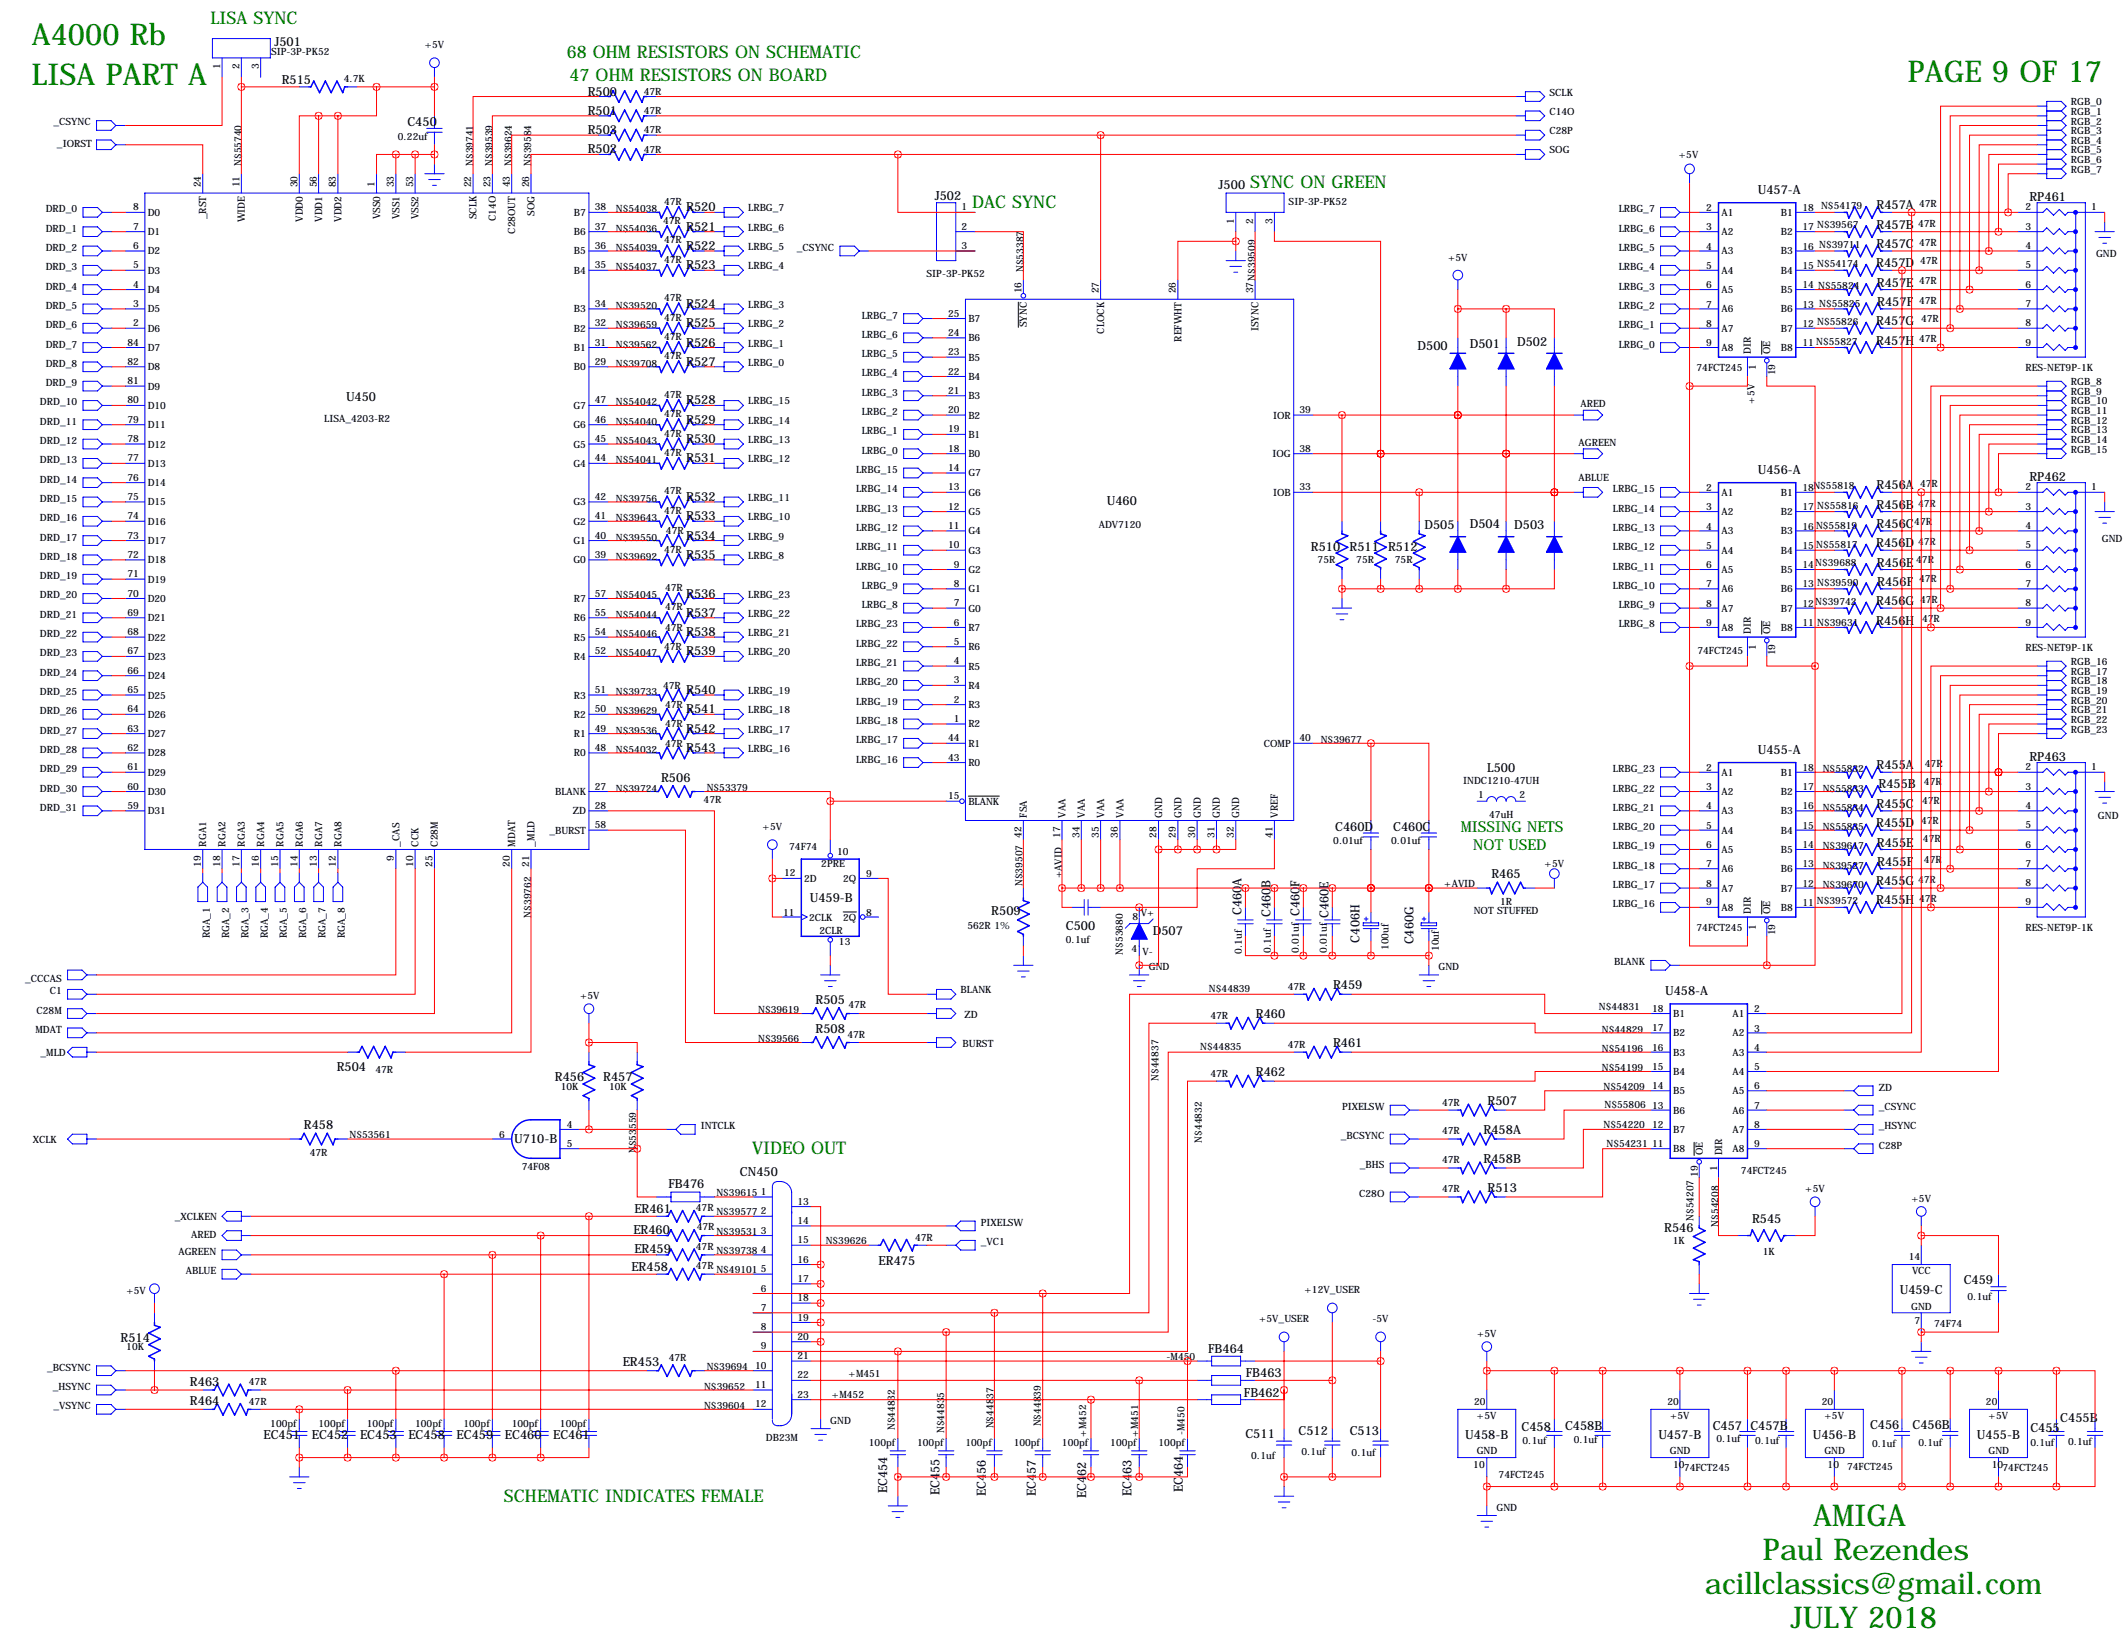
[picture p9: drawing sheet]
<svg xmlns="http://www.w3.org/2000/svg" width="559mm" height="432mm" viewBox="0 0 559 432" stroke-linecap="round" stroke-linejoin="round" font-family="sans-serif">
<defs><g id="words">
<g font-size="7.9" fill="#008000">
<text x="8.4" y="11.9">A4000 Rb</text>
<text x="8.4" y="22.4">LISA PART A</text>
<text x="501.9" y="21.6">PAGE 9 OF 17</text>
<text x="477" y="401.6">AMIGA</text>
<text x="463.8" y="410.5">Paul Rezendes</text>
<text x="448.6" y="419.4">acillclassics@gmail.com</text>
<text x="471.2" y="428.5">JULY 2018</text>
</g>
<g font-size="4.6" fill="#008000">
<text x="55.4" y="6.3">LISA SYNC</text>
<text x="149.1" y="15.2">68 OHM RESISTORS ON SCHEMATIC</text>
<text x="149.9" y="21.3">47 OHM RESISTORS ON BOARD</text>
<text x="328.9" y="49.5">SYNC ON GREEN</text>
<text x="255.8" y="54.6">DAC SYNC</text>
<text x="197.9" y="303.5">VIDEO OUT</text>
<text x="132.6" y="395.2">SCHEMATIC INDICATES FEMALE</text>
</g>
<g font-size="4" fill="#008000">
<text x="384.3" y="218.9">MISSING NETS</text>
<text x="387.6" y="223.8">NOT USED</text>
</g>
<g font-size="3.3">
<text x="72.2" y="12.2">J501</text>
<text x="74.1" y="22.1">R515</text>
<text x="154.6" y="25.1">R500</text>
<text x="107.2" y="33">C450</text>
<text x="154.6" y="30.2">R501</text>
<text x="154.6" y="35.3">R503</text>
<text x="154.6" y="40.4">R502</text>
<text x="245.9" y="52.6">J502</text>
<text x="320.6" y="49.8">J500</text>
<text x="462.5" y="51.1">U457-A</text>
<text x="533.9" y="52.8">RP461</text>
<text x="180.5" y="55.6">R520</text>
<text x="493.7" y="55.1">R457A</text>
<text x="180.5" y="60.7">R521</text>
<text x="180.5" y="65.8">R522</text>
<text x="493.7" y="60.2">R457B</text>
<text x="493.7" y="65.3">R457C</text>
<text x="180.5" y="70.9">R523</text>
<text x="493.6" y="70.4">R457D</text>
<text x="493.8" y="75.4">R457E</text>
<text x="180.5" y="81">R524</text>
<text x="493.9" y="80.5">R457F</text>
<text x="180.5" y="86.1">R525</text>
<text x="493.6" y="85.6">R457G</text>
<text x="180.5" y="91.2">R526</text>
<text x="373" y="92">D500</text>
<text x="386.7" y="91.5">D501</text>
<text x="399.1" y="91">D502</text>
<text x="493.6" y="90.7">R457H</text>
<text x="180.5" y="96.3">R527</text>
<text x="91" y="105.4">U450</text>
<text x="180.5" y="106.4">R528</text>
<text x="180.5" y="111.5">R529</text>
<text x="180.5" y="116.6">R530</text>
<text x="180.5" y="121.7">R531</text>
<text x="462.5" y="124.7">U456-A</text>
<text x="180.5" y="131.8">R532</text>
<text x="493.7" y="128.8">R456A</text>
<text x="533.9" y="126.5">RP462</text>
<text x="180.5" y="136.9">R533</text>
<text x="291.2" y="132.8">U460</text>
<text x="493.7" y="133.9">R456B</text>
<text x="180.5" y="142">R534</text>
<text x="374.7" y="139.2">D505</text>
<text x="386.7" y="139">D504</text>
<text x="398.4" y="139.2">D503</text>
<text x="493.7" y="138.9">R456C</text>
<text x="180.5" y="147.1">R535</text>
<text x="344.9" y="145.1">R510 R511</text>
<text x="365.2" y="145.1">R512</text>
<text x="493.6" y="144">R456D</text>
<text x="493.8" y="149.1">R456E</text>
<text x="493.9" y="154.2">R456F</text>
<text x="180.5" y="157.2">R536</text>
<text x="493.6" y="159.3">R456G</text>
<text x="180.5" y="162.3">R537</text>
<text x="180.5" y="167.4">R538</text>
<text x="493.6" y="164.3">R456H</text>
<text x="180.5" y="172.5">R539</text>
<text x="180.5" y="182.6">R540</text>
<text x="180.5" y="187.7">R541</text>
<text x="180.5" y="192.8">R542</text>
<text x="180.5" y="197.9">R543</text>
<text x="391.3" y="203.2">L500</text>
<text x="462.5" y="198.4">U455-A</text>
<text x="493.7" y="202.4">R455A</text>
<text x="533.9" y="200.2">RP463</text>
<text x="173.9" y="205.7">R506</text>
<text x="494.2" y="207.3">R455B</text>
<text x="493.7" y="212.6">R455C</text>
<text x="351.3" y="218.7">C460D</text>
<text x="366.5" y="218.7">C460C</text>
<text x="493.6" y="217.7">R455D</text>
<text x="493.8" y="222.8">R455E</text>
<text x="493.9" y="227.8">R455F</text>
<text x="392.4" y="231.1">R465</text>
<text x="493.6" y="232.9">R455G</text>
<text x="213" y="237.2">U459-B</text>
<text x="493.6" y="238">R455H</text>
<text x="260.8" y="240.8">R509</text>
<text x="280.4" y="244.6">C500</text>
<text x="326.6" y="240.8" transform="rotate(-90 326.6 240.8)">C460A</text>
<text x="334.3" y="241.3" transform="rotate(-90 334.3 241.3)">C460B</text>
<text x="341.9" y="241" transform="rotate(-90 341.9 241)">C460F</text>
<text x="349.5" y="241.6" transform="rotate(-90 349.5 241.6)">C460E</text>
<text x="303.3" y="246.1">D507</text>
<text x="357.6" y="248" transform="rotate(-90 357.6 248)">C406H</text>
<text x="371.9" y="248.5" transform="rotate(-90 371.9 248.5)">C460G</text>
<text x="350.7" y="260.3">R459</text>
<text x="438.1" y="261.9">U458-A</text>
<text x="214.6" y="264.2">R505</text>
<text x="330.4" y="268">R460</text>
<text x="214.6" y="271.8">R508</text>
<text x="350.7" y="275.6">R461</text>
<text x="88.6" y="281.9">R504</text>
<text x="146" y="284.5">R456</text>
<text x="158.7" y="284.5">R457</text>
<text x="330.4" y="283.2">R462</text>
<text x="391.4" y="290.8">R507</text>
<text x="79.9" y="297.2">R458</text>
<text x="390.3" y="298.4">R458A</text>
<text x="135.3" y="300.9">U710-B</text>
<text x="194.6" y="309.4">CN450</text>
<text x="390.3" y="306.1">R458B</text>
<text x="175.9" y="312.7">FB476</text>
<text x="391.4" y="313.7">R513</text>
<text x="166.9" y="319.3">ER461</text>
<text x="460.9" y="321.8">R545</text>
<text x="166.6" y="324.6">ER460</text>
<text x="166.9" y="329.7">ER459</text>
<text x="437.8" y="324.1">R546</text>
<text x="166.1" y="334.5">ER458</text>
<text x="231.2" y="332.7">ER475</text>
<text x="499.8" y="340.6">U459-C</text>
<text x="516.6" y="337.8">C459</text>
<text x="31.7" y="353.1">R514</text>
<text x="163.8" y="359.4">ER453</text>
<text x="317.9" y="356.1">FB464</text>
<text x="50" y="364.7">R463</text>
<text x="327.8" y="362.5">FB463</text>
<text x="50" y="369.6">R464</text>
<text x="327.3" y="367.5">FB462</text>
<text x="341.6" y="377.7">C512</text>
<text x="355.1" y="377.7">C513</text>
<text x="400.3" y="376.4">C458</text>
<text x="411.7" y="376.2">C458B</text>
<text x="450.6" y="376.2">C457 C457B</text>
<text x="492" y="375.9">C456</text>
<text x="503.2" y="375.9">C456B</text>
<text x="534.2" y="376.7">C455</text>
<text x="542" y="374.1">C455B</text>
<text x="69.3" y="378.7">EC451</text>
<text x="82" y="378.7">EC452</text>
<text x="94.7" y="378.7">EC453</text>
<text x="107.4" y="378.7">EC458</text>
<text x="120.1" y="378.7">EC459</text>
<text x="132.8" y="378.7">EC460</text>
<text x="145.5" y="378.7">EC461</text>
<text x="327.7" y="378.5">C511</text>
<text x="385.5" y="378.7">U458-B</text>
<text x="436.3" y="378.7">U457-B</text>
<text x="476.9" y="378.7">U456-B</text>
<text x="520.1" y="378.7">U455-B</text>
<text x="233.4" y="392.9" transform="rotate(-90 233.4 392.9)">EC454</text>
<text x="247.1" y="393.4" transform="rotate(-90 247.1 393.4)">EC455</text>
<text x="259.3" y="393.7" transform="rotate(-90 259.3 393.7)">EC456</text>
<text x="272.5" y="393.7" transform="rotate(-90 272.5 393.7)">EC457</text>
<text x="285.7" y="394.2" transform="rotate(-90 285.7 394.2)">EC462</text>
<text x="297.7" y="393.7" transform="rotate(-90 297.7 393.7)">EC463</text>
<text x="311.1" y="392.7" transform="rotate(-90 311.1 392.7)">EC464</text>
</g>
<g font-size="2.6">
<text x="71.3" y="14.5">SIP-3P-PK52</text>
<text x="111.7" y="12.7">+5V</text>
<text x="57.9" y="18.3" transform="rotate(-90 57.9 18.3)">1</text>
<text x="63" y="18.3" transform="rotate(-90 63 18.3)">2</text>
<text x="68.1" y="18.3" transform="rotate(-90 68.1 18.3)">3</text>
<text x="90.4" y="21.7">4.7K</text>
<text x="169.4" y="25">47R</text>
<text x="407.7" y="25.1">SCLK</text>
<text x="544.8" y="27.7">RGB_0</text>
<text x="14.1" y="33">_CSYNC</text>
<text x="169.4" y="30">47R</text>
<text x="169.4" y="35.1">47R</text>
<text x="407.7" y="30.2">C14O</text>
<text x="407.7" y="35.3">C28P</text>
<text x="544.8" y="35.3">RGB_3</text>
<text x="544.8" y="32.8">RGB_2</text>
<text x="544.8" y="30.2">RGB_1</text>
<text x="15" y="38.6">_IORST</text>
<text x="104.6" y="36.8">0.22uf</text>
<text x="169.4" y="40.2">47R</text>
<text x="407.7" y="40.4">SOG</text>
<text x="441.7" y="41.7">+5V</text>
<text x="544.8" y="40.4">RGB_5</text>
<text x="544.8" y="37.8">RGB_4</text>
<text x="63.5" y="43.7" transform="rotate(-90 63.5 43.7)">N$55740</text>
<text x="124.5" y="43.7" transform="rotate(-90 124.5 43.7)">N$39741</text>
<text x="129.5" y="43.7" transform="rotate(-90 129.5 43.7)">N$39539</text>
<text x="134.6" y="43.7" transform="rotate(-90 134.6 43.7)">N$39624</text>
<text x="139.7" y="43.7" transform="rotate(-90 139.7 43.7)">N$39584</text>
<text x="544.8" y="45.5">RGB_7</text>
<text x="544.8" y="42.9">RGB_6</text>
<text x="52.8" y="49.3" transform="rotate(-90 52.8 49.3)">24</text>
<text x="63" y="49.3" transform="rotate(-90 63 49.3)">11</text>
<text x="78.2" y="49.3" transform="rotate(-90 78.2 49.3)">30</text>
<text x="83.3" y="49.3" transform="rotate(-90 83.3 49.3)">56</text>
<text x="88.4" y="49.3" transform="rotate(-90 88.4 49.3)">83</text>
<text x="98.6" y="49.3" transform="rotate(-90 98.6 49.3)">1</text>
<text x="103.6" y="49.3" transform="rotate(-90 103.6 49.3)">33</text>
<text x="108.7" y="49.3" transform="rotate(-90 108.7 49.3)">53</text>
<text x="124" y="49.3" transform="rotate(-90 124 49.3)">22</text>
<text x="129" y="49.3" transform="rotate(-90 129 49.3)">23</text>
<text x="134.1" y="49.3" transform="rotate(-90 134.1 49.3)">43</text>
<text x="139.2" y="49.3" transform="rotate(-90 139.2 49.3)">26</text>
<text x="174.7" y="53.9">47R</text>
<text x="339" y="53.8">SIP-3P-PK52</text>
<text x="12" y="55.9">DRD_0</text>
<text x="35.1" y="55.4">8</text>
<text x="38.9" y="56.8">D0</text>
<text x="54.3" y="57.7" transform="rotate(-90 54.3 57.7)">_RST</text>
<text x="64.4" y="58.5" transform="rotate(-90 64.4 58.5)">WIDE</text>
<text x="79.7" y="58.3" transform="rotate(-90 79.7 58.3)">VDD0</text>
<text x="84.7" y="58.3" transform="rotate(-90 84.7 58.3)">VDD1</text>
<text x="89.8" y="58.3" transform="rotate(-90 89.8 58.3)">VDD2</text>
<text x="100" y="57.7" transform="rotate(-90 100 57.7)">VSS0</text>
<text x="105.1" y="57.7" transform="rotate(-90 105.1 57.7)">VSS1</text>
<text x="110.1" y="57.7" transform="rotate(-90 110.1 57.7)">VSS2</text>
<text x="125.4" y="57.7" transform="rotate(-90 125.4 57.7)">SCLK</text>
<text x="130.5" y="58.2" transform="rotate(-90 130.5 58.2)">C14O</text>
<text x="140.6" y="56.8" transform="rotate(-90 140.6 56.8)">SOG</text>
<text x="151" y="56.8">B7</text>
<text x="156.5" y="55.4">38</text>
<text x="162.1" y="55.9">N$54038</text>
<text x="174.4" y="59">47R</text>
<text x="196.8" y="55.6">LRBG_7</text>
<text x="253" y="55.4">1</text>
<text x="324.6" y="58.9" transform="rotate(-90 324.6 58.9)">1</text>
<text x="329.7" y="58.9" transform="rotate(-90 329.7 58.9)">2</text>
<text x="334.8" y="58.9" transform="rotate(-90 334.8 58.9)">3</text>
<text x="425.9" y="55.9">LRBG_7</text>
<text x="448.8" y="55.5">2</text>
<text x="452.9" y="56.8">A1</text>
<text x="468.5" y="56.8">B1</text>
<text x="474.2" y="55.5">18 N$54179</text>
<text x="504.6" y="59.8">47R</text>
<text x="504.9" y="54.4">47R</text>
<text x="532.9" y="55.4">2</text>
<text x="550.2" y="55.4">1</text>
<text x="12" y="61">DRD_1</text>
<text x="35.1" y="65.5">6</text>
<text x="35.1" y="60.5">7</text>
<text x="38.9" y="61.9">D1</text>
<text x="135.5" y="61.5" transform="rotate(-90 135.5 61.5)">C28OUT</text>
<text x="151" y="61.9">B6</text>
<text x="156.5" y="65.5">36</text>
<text x="156.5" y="60.5">37</text>
<text x="162.1" y="61">N$54036</text>
<text x="174.7" y="63.8">47R</text>
<text x="196.8" y="60.7">LRBG_6</text>
<text x="196.8" y="65.8">LRBG_5</text>
<text x="253" y="60.5">2</text>
<text x="253" y="65.5">3</text>
<text x="425.9" y="61">LRBG_6</text>
<text x="448.8" y="60.6">3</text>
<text x="448.8" y="65.7">4</text>
<text x="452.9" y="61.9">A2</text>
<text x="468.5" y="61.9">B2</text>
<text x="474.2" y="60.5">17 N$39567</text>
<text x="474.2" y="65.7">16 N$39711</text>
<text x="504.9" y="64.8">47R</text>
<text x="532.9" y="60.5">3</text>
<text x="532.9" y="65.5">4</text>
<text x="12" y="66">DRD_2</text>
<text x="12" y="71.1">DRD_3</text>
<text x="35.1" y="70.6">5</text>
<text x="38.9" y="67">D2</text>
<text x="151" y="67">B5</text>
<text x="156.5" y="70.6">35</text>
<text x="162.1" y="66">N$54039</text>
<text x="162.1" y="71.1">N$54037</text>
<text x="174.7" y="69.2">47R</text>
<text x="196.8" y="70.9">LRBG_4</text>
<text x="209.7" y="66">_CSYNC</text>
<text x="269.2" y="71.6" transform="rotate(-90 269.2 71.6)">N$53387</text>
<text x="381" y="68.6">+5V</text>
<text x="425.9" y="66">LRBG_5</text>
<text x="425.9" y="71.1">LRBG_4</text>
<text x="448.8" y="70.8">5</text>
<text x="452.9" y="67">A3</text>
<text x="468.5" y="67">B3</text>
<text x="474.2" y="70.8">15 N$54174</text>
<text x="505.2" y="69.4">47R</text>
<text x="532.9" y="70.6">5</text>
<text x="551.4" y="67.6">GND</text>
<text x="12" y="76.2">DRD_4</text>
<text x="35.1" y="75.7">4</text>
<text x="38.9" y="77.1">D4</text>
<text x="38.9" y="72">D3</text>
<text x="151" y="72">B4</text>
<text x="243.8" y="73">SIP-3P-PK52</text>
<text x="268.7" y="77.2" transform="rotate(-90 268.7 77.2)">16</text>
<text x="289.1" y="77.2" transform="rotate(-90 289.1 77.2)">27</text>
<text x="309.4" y="77.2" transform="rotate(-90 309.4 77.2)">26</text>
<text x="329.7" y="77.2" transform="rotate(-90 329.7 77.2)">37N$39509</text>
<text x="425.9" y="76.2">LRBG_3</text>
<text x="448.8" y="75.8">6</text>
<text x="452.9" y="72">A4</text>
<text x="452.9" y="77.1">A5</text>
<text x="468.5" y="72">B4</text>
<text x="468.5" y="77.1">B5</text>
<text x="474.2" y="75.8">14 N$55824</text>
<text x="504.9" y="74.7">47R</text>
<text x="532.9" y="75.7">6</text>
<text x="12" y="81.3">DRD_5</text>
<text x="35.1" y="80.8">3</text>
<text x="38.9" y="82.2">D5</text>
<text x="151" y="82.2">B3</text>
<text x="156.5" y="80.8">34</text>
<text x="162.1" y="81.3">N$39520</text>
<text x="174.7" y="79.3">47R</text>
<text x="196.8" y="81">LRBG_3</text>
<text x="226.7" y="83.8">LRBG_7</text>
<text x="249.5" y="83.3">25</text>
<text x="425.9" y="81.3">LRBG_2</text>
<text x="448.8" y="80.9">7</text>
<text x="452.9" y="82.2">A6</text>
<text x="468.5" y="82.2">B6</text>
<text x="474.2" y="80.9">13 N$55825</text>
<text x="504.9" y="80.1">47R</text>
<text x="532.9" y="80.8">7</text>
<text x="12" y="86.4">DRD_6</text>
<text x="35.1" y="85.9">2</text>
<text x="38.9" y="87.3">D6</text>
<text x="151" y="87.3">B2</text>
<text x="156.5" y="85.9">32</text>
<text x="162.1" y="86.4">N$39659</text>
<text x="174.7" y="84.4">47R</text>
<text x="174.7" y="89.5">47R</text>
<text x="196.8" y="86.1">LRBG_2</text>
<text x="226.7" y="88.9">LRBG_6</text>
<text x="249.5" y="88.4">24</text>
<text x="254.8" y="89.8">B6</text>
<text x="254.8" y="84.7">B7</text>
<text x="270.2" y="86.1" transform="rotate(-90 270.2 86.1)">SYNC</text>
<text x="290.5" y="87.8" transform="rotate(-90 290.5 87.8)">CLOCK</text>
<text x="310.8" y="89.9" transform="rotate(-90 310.8 89.9)">REFWHT</text>
<text x="331.1" y="87.2" transform="rotate(-90 331.1 87.2)">ISYNC</text>
<text x="425.9" y="86.4">LRBG_1</text>
<text x="448.8" y="86">8</text>
<text x="452.9" y="87.3">A7</text>
<text x="468.5" y="87.3">B7</text>
<text x="474.2" y="86">12 N$55826</text>
<text x="504.9" y="90">47R</text>
<text x="505.4" y="84.6">47R</text>
<text x="532.9" y="85.9">8</text>
<text x="12" y="91.4">DRD_7</text>
<text x="33.6" y="90.9">84</text>
<text x="38.9" y="92.4">D7</text>
<text x="151" y="92.4">B1</text>
<text x="156.5" y="90.9">31</text>
<text x="162.1" y="91.4">N$39562</text>
<text x="174.7" y="94.6">47R</text>
<text x="196.8" y="91.2">LRBG_1</text>
<text x="226.7" y="94">LRBG_5</text>
<text x="249.5" y="93.5">23</text>
<text x="254.8" y="94.9">B5</text>
<text x="425.9" y="91.4">LRBG_0</text>
<text x="448.8" y="90.9">9</text>
<text x="452.9" y="92.4">A8</text>
<text x="460.7" y="93.2" transform="rotate(-90 460.7 93.2)">DIR</text>
<text x="465.7" y="93.2" transform="rotate(-90 465.7 93.2)">OE</text>
<text x="468.5" y="92.4">B8</text>
<text x="474.2" y="91.1">11 N$55827</text>
<text x="532.9" y="90.9">9</text>
<text x="12" y="96.5">DRD_8</text>
<text x="12" y="101.6">DRD_9</text>
<text x="33.6" y="101.1">81</text>
<text x="33.6" y="96">82</text>
<text x="38.9" y="97.4">D8</text>
<text x="151" y="97.4">B0</text>
<text x="156.5" y="96">29</text>
<text x="162.1" y="96.5">N$39708</text>
<text x="196.8" y="96.3">LRBG_0</text>
<text x="226.7" y="99.1">LRBG_4</text>
<text x="249.5" y="98.6">22</text>
<text x="254.8" y="100">B4</text>
<text x="446.3" y="97.6">74FCT245</text>
<text x="461.9" y="97.3" transform="rotate(-90 461.9 97.3)">1</text>
<text x="467" y="98.8" transform="rotate(-90 467 98.8)">19</text>
<text x="532.9" y="97.6">RES-NET9P-1K</text>
<text x="544.8" y="101.3">RGB_8</text>
<text x="10.5" y="106.7">DRD_10</text>
<text x="33.6" y="106.2">80</text>
<text x="38.9" y="107.6">D10</text>
<text x="38.9" y="102.5">D9</text>
<text x="150.9" y="107.6">G7</text>
<text x="156.5" y="106.2">47</text>
<text x="162.1" y="106.7">N$54042</text>
<text x="174.7" y="104.7">47R</text>
<text x="196.8" y="106.4">LRBG_15</text>
<text x="226.7" y="104.1">LRBG_3</text>
<text x="249.5" y="103.6">21</text>
<text x="254.8" y="105.1">B3</text>
<text x="415.8" y="107.2">ARED</text>
<text x="461.6" y="106.2" transform="rotate(-90 461.6 106.2)">+5V</text>
<text x="544.8" y="106.4">RGB_10</text>
<text x="544.8" y="103.9">RGB_9</text>
<text x="10.5" y="111.8">DRD_11</text>
<text x="33.6" y="111.3">79</text>
<text x="38.9" y="112.7">D11</text>
<text x="85.3" y="111.1">LISA_4203-R2</text>
<text x="150.9" y="112.7">G6</text>
<text x="156.5" y="111.3">46</text>
<text x="162.1" y="111.8">N$54040</text>
<text x="174.7" y="109.8">47R</text>
<text x="196.8" y="111.5">LRBG_14</text>
<text x="226.7" y="109.2">LRBG_2</text>
<text x="249.5" y="113.8">19</text>
<text x="249.5" y="108.7">20</text>
<text x="254.8" y="110.1">B2</text>
<text x="334.9" y="110.1">IOR</text>
<text x="341.9" y="108.7">39</text>
<text x="544.8" y="111.5">RGB_12</text>
<text x="544.8" y="109">RGB_11</text>
<text x="10.5" y="116.8">DRD_12</text>
<text x="33.6" y="116.3">78</text>
<text x="38.9" y="117.8">D12</text>
<text x="150.9" y="117.8">G5</text>
<text x="156.5" y="116.3">45</text>
<text x="162.1" y="116.8">N$54043</text>
<text x="174.7" y="114.9">47R</text>
<text x="174.7" y="120">47R</text>
<text x="196.8" y="116.6">LRBG_13</text>
<text x="226.7" y="119.4">LRBG_0</text>
<text x="226.7" y="114.3">LRBG_1</text>
<text x="249.5" y="118.9">18</text>
<text x="254.8" y="115.2">B1</text>
<text x="341.9" y="118.9">38</text>
<text x="415.3" y="117.3">AGREEN</text>
<text x="544.8" y="119.1">RGB_15</text>
<text x="544.8" y="116.6">RGB_14</text>
<text x="544.8" y="114">RGB_13</text>
<text x="10.5" y="121.9">DRD_13</text>
<text x="33.6" y="121.4">77</text>
<text x="38.9" y="122.8">D13</text>
<text x="150.9" y="122.8">G4</text>
<text x="156.5" y="121.4">44</text>
<text x="162.1" y="121.9">N$54041</text>
<text x="196.8" y="121.7">LRBG_12</text>
<text x="225.2" y="124.5">LRBG_15</text>
<text x="249.5" y="124">14</text>
<text x="254.8" y="125.4">G7</text>
<text x="254.8" y="120.3">B0</text>
<text x="334.8" y="120.3">IOG</text>
<text x="10.5" y="127">DRD_14</text>
<text x="33.6" y="131.6">75</text>
<text x="33.6" y="126.5">76</text>
<text x="38.9" y="127.9">D14</text>
<text x="156.5" y="131.6">42</text>
<text x="174.7" y="130.1">47R</text>
<text x="196.8" y="131.8">LRBG_11</text>
<text x="225.2" y="129.5">LRBG_14</text>
<text x="249.5" y="129">13</text>
<text x="254.8" y="130.5">G6</text>
<text x="334.9" y="130.5">IOB</text>
<text x="341.9" y="129">33</text>
<text x="415.3" y="126.5">ABLUE</text>
<text x="424.3" y="129.5">LRBG_15</text>
<text x="448.8" y="129.2">2</text>
<text x="452.9" y="130.5">A1</text>
<text x="468.5" y="130.5">B1</text>
<text x="474.2" y="129.2">18N$55818</text>
<text x="505.2" y="128.1">47R</text>
<text x="532.9" y="129">2</text>
<text x="550.2" y="129">1</text>
<text x="10.5" y="132.1">DRD_15</text>
<text x="10.5" y="137.2">DRD_16</text>
<text x="33.6" y="136.7">74</text>
<text x="38.9" y="133">D15</text>
<text x="150.9" y="133">G3</text>
<text x="156.5" y="136.7">41</text>
<text x="162.1" y="132.1">N$39756</text>
<text x="162.1" y="137.2">N$39643</text>
<text x="174.7" y="135.2">47R</text>
<text x="196.8" y="136.9">LRBG_10</text>
<text x="225.2" y="134.6">LRBG_13</text>
<text x="249.5" y="134.1">12</text>
<text x="254.8" y="135.5">G5</text>
<text x="424.3" y="134.6">LRBG_14</text>
<text x="448.8" y="134.3">3</text>
<text x="452.9" y="135.5">A2</text>
<text x="468.5" y="135.5">B2</text>
<text x="474.2" y="134.1">17</text>
<text x="478.1" y="133.9">N$55816</text>
<text x="504.6" y="133.4">47R</text>
<text x="532.9" y="134.1">3</text>
<text x="10.5" y="142.2">DRD_17</text>
<text x="33.6" y="141.7">73</text>
<text x="38.9" y="143.2">D17</text>
<text x="38.9" y="138.1">D16</text>
<text x="150.9" y="143.2">G1</text>
<text x="150.9" y="138.1">G2</text>
<text x="156.5" y="141.7">40</text>
<text x="162.1" y="142.2">N$39550</text>
<text x="175.2" y="140.5">47R</text>
<text x="196.8" y="142">LRBG_9</text>
<text x="225.2" y="139.7">LRBG_12</text>
<text x="249.5" y="139.2">11</text>
<text x="254.8" y="140.6">G4</text>
<text x="289.1" y="139">ADV7120</text>
<text x="424.3" y="139.7">LRBG_13</text>
<text x="448.8" y="139.3">4</text>
<text x="452.9" y="140.6">A3</text>
<text x="468.5" y="140.6">B3</text>
<text x="474.2" y="139.3">16</text>
<text x="477.8" y="139.2">N$55819</text>
<text x="503.6" y="138.2">47R</text>
<text x="504.6" y="143.3">47R</text>
<text x="532.9" y="139.2">4</text>
<text x="553" y="142.5">GND</text>
<text x="10.5" y="147.3">DRD_18</text>
<text x="33.6" y="146.8">72</text>
<text x="38.9" y="148.2">D18</text>
<text x="150.9" y="148.2">G0</text>
<text x="156.5" y="146.8">39</text>
<text x="162.1" y="147.3">N$39692</text>
<text x="174.7" y="145.6">47R</text>
<text x="196.8" y="147.1">LRBG_8</text>
<text x="225.2" y="149.9">LRBG_10</text>
<text x="225.2" y="144.8">LRBG_11</text>
<text x="249.5" y="144.3">10</text>
<text x="251" y="149.4">9</text>
<text x="254.8" y="145.7">G3</text>
<text x="346.7" y="148.1">75R</text>
<text x="356.8" y="148.1">75R</text>
<text x="367" y="148.1">75R</text>
<text x="424.3" y="144.8">LRBG_12</text>
<text x="424.3" y="149.9">LRBG_11</text>
<text x="448.8" y="144.4">5</text>
<text x="448.8" y="149.5">6</text>
<text x="452.9" y="145.7">A4</text>
<text x="468.5" y="145.7">B4</text>
<text x="474.2" y="144.4">15</text>
<text x="474.2" y="149.5">14</text>
<text x="477.6" y="148.8">N$39688</text>
<text x="477.8" y="144.3">N$55817</text>
<text x="504.1" y="148.1">47R</text>
<text x="532.9" y="144.3">5</text>
<text x="532.9" y="149.4">6</text>
<text x="10.5" y="152.4">DRD_19</text>
<text x="33.6" y="151.9">71</text>
<text x="38.9" y="153.3">D19</text>
<text x="175" y="155.5">47R</text>
<text x="226.7" y="154.9">LRBG_9</text>
<text x="251" y="154.4">8</text>
<text x="254.8" y="155.9">G1</text>
<text x="254.8" y="150.8">G2</text>
<text x="424.3" y="154.9">LRBG_10</text>
<text x="448.8" y="154.6">7</text>
<text x="452.9" y="150.8">A5</text>
<text x="452.9" y="155.9">A6</text>
<text x="468.5" y="150.8">B5</text>
<text x="468.5" y="155.9">B6</text>
<text x="474.2" y="154.6">13</text>
<text x="478.1" y="154.2">N$39590</text>
<text x="504.9" y="153.2">47R</text>
<text x="532.9" y="154.4">7</text>
<text x="10.5" y="157.5">DRD_20</text>
<text x="33.6" y="157">70</text>
<text x="38.9" y="158.4">D20</text>
<text x="151" y="158.4">R7</text>
<text x="156.5" y="157">57</text>
<text x="162.1" y="157.5">N$54045</text>
<text x="175" y="160.6">47R</text>
<text x="196.8" y="157.2">LRBG_23</text>
<text x="226.7" y="160">LRBG_8</text>
<text x="251" y="159.5">7</text>
<text x="254.8" y="160.9">G0</text>
<text x="425.9" y="160">LRBG_9</text>
<text x="448.8" y="159.7">8</text>
<text x="452.9" y="160.9">A7</text>
<text x="468.5" y="160.9">B7</text>
<text x="474.2" y="159.7">12</text>
<text x="477.6" y="159.3">N$39742</text>
<text x="505.2" y="158.6">47R</text>
<text x="532.9" y="159.5">8</text>
<text x="10.5" y="162.6">DRD_21</text>
<text x="10.5" y="167.6">DRD_22</text>
<text x="33.6" y="167.1">68</text>
<text x="33.6" y="162.1">69</text>
<text x="38.9" y="163.5">D21</text>
<text x="151" y="163.5">R6</text>
<text x="156.5" y="167.1">54</text>
<text x="156.5" y="162.1">55</text>
<text x="162.1" y="162.6">N$54044</text>
<text x="162.1" y="167.6">N$54046</text>
<text x="175" y="165.9">47R</text>
<text x="196.8" y="162.3">LRBG_22</text>
<text x="196.8" y="167.4">LRBG_21</text>
<text x="225.2" y="165.1">LRBG_23</text>
<text x="251" y="164.6">6</text>
<text x="254.8" y="166">R7</text>
<text x="425.9" y="165.1">LRBG_8</text>
<text x="448.8" y="164.6">9</text>
<text x="452.9" y="166">A8</text>
<text x="460.7" y="166.9" transform="rotate(-90 460.7 166.9)">DIR</text>
<text x="465.7" y="166.9" transform="rotate(-90 465.7 166.9)">OE</text>
<text x="468.5" y="166">B8</text>
<text x="474.2" y="164.7">11</text>
<text x="478.1" y="164.6">N$39631</text>
<text x="505.7" y="163.6">47R</text>
<text x="532.9" y="164.6">9</text>
<text x="10.5" y="172.7">DRD_23</text>
<text x="33.6" y="172.2">67</text>
<text x="38.9" y="173.6">D23</text>
<text x="38.9" y="168.6">D22</text>
<text x="151" y="173.6">R4</text>
<text x="151" y="168.6">R5</text>
<text x="156.5" y="172.2">52</text>
<text x="162.1" y="172.7">N$54047</text>
<text x="174.7" y="171">47R</text>
<text x="196.8" y="172.5">LRBG_20</text>
<text x="225.2" y="170.2">LRBG_22</text>
<text x="251" y="169.7">5</text>
<text x="254.8" y="171.1">R6</text>
<text x="446.6" y="172">74FCT245</text>
<text x="461.9" y="170.9" transform="rotate(-90 461.9 170.9)">1</text>
<text x="467" y="172.4" transform="rotate(-90 467 172.4)">19</text>
<text x="532.9" y="171.3">RES-NET9P-1K</text>
<text x="10.5" y="177.8">DRD_24</text>
<text x="33.6" y="177.3">66</text>
<text x="38.9" y="178.7">D24</text>
<text x="225.2" y="175.3">LRBG_21</text>
<text x="251" y="179.8">3</text>
<text x="251" y="174.8">4</text>
<text x="254.8" y="176.2">R5</text>
<text x="544.8" y="177.5">RGB_17</text>
<text x="544.8" y="175">RGB_16</text>
<text x="10.5" y="182.9">DRD_25</text>
<text x="33.6" y="182.4">65</text>
<text x="38.9" y="183.8">D25</text>
<text x="151" y="183.8">R3</text>
<text x="156.5" y="182.4">51</text>
<text x="162.1" y="182.9">N$39733</text>
<text x="174.4" y="181.2">47R</text>
<text x="196.8" y="182.6">LRBG_19</text>
<text x="225.2" y="185.4">LRBG_19</text>
<text x="225.2" y="180.3">LRBG_20</text>
<text x="251" y="184.9">2</text>
<text x="254.8" y="181.3">R4</text>
<text x="544.8" y="185.2">RGB_20</text>
<text x="544.8" y="182.6">RGB_19</text>
<text x="544.8" y="180.1">RGB_18</text>
<text x="10.5" y="188">DRD_26</text>
<text x="33.6" y="187.5">64</text>
<text x="38.9" y="188.9">D26</text>
<text x="151" y="188.9">R2</text>
<text x="156.5" y="187.5">50</text>
<text x="162.1" y="188">N$39629</text>
<text x="175" y="186.2">47R</text>
<text x="175" y="191.3">47R</text>
<text x="196.8" y="187.7">LRBG_18</text>
<text x="225.2" y="190.5">LRBG_18</text>
<text x="251" y="190">1</text>
<text x="254.8" y="191.4">R2</text>
<text x="254.8" y="186.3">R3</text>
<text x="544.8" y="190.2">RGB_22</text>
<text x="544.8" y="187.7">RGB_21</text>
<text x="10.5" y="193">DRD_27</text>
<text x="33.6" y="197.6">62</text>
<text x="33.6" y="192.5">63</text>
<text x="38.9" y="194">D27</text>
<text x="151" y="194">R1</text>
<text x="156.5" y="197.6">48</text>
<text x="156.5" y="192.5">49</text>
<text x="162.1" y="193">N$39536</text>
<text x="175" y="196.7">47R</text>
<text x="196.8" y="192.8">LRBG_17</text>
<text x="196.8" y="197.9">LRBG_16</text>
<text x="225.2" y="195.6">LRBG_17</text>
<text x="249.5" y="195.1">44</text>
<text x="254.8" y="196.5">R1</text>
<text x="332.5" y="196.5">COMP</text>
<text x="341.9" y="195.1">40</text>
<text x="347.5" y="195.6">N$39677</text>
<text x="544.8" y="192.8">RGB_23</text>
<text x="10.5" y="198.1">DRD_28</text>
<text x="10.5" y="203.2">DRD_29</text>
<text x="33.6" y="202.7">61</text>
<text x="38.9" y="199">D28</text>
<text x="151" y="199">R0</text>
<text x="162.1" y="198.1">N$54032</text>
<text x="225.2" y="200.7">LRBG_16</text>
<text x="249.5" y="200.2">43</text>
<text x="254.8" y="201.6">R0</text>
<text x="424.3" y="203.2">LRBG_23</text>
<text x="448.8" y="202.8">2</text>
<text x="474.2" y="202.8">18</text>
<text x="479.6" y="203.2">N$55832</text>
<text x="506.4" y="201.7">47R</text>
<text x="532.9" y="202.7">2</text>
<text x="550.2" y="202.7">1</text>
<text x="10.5" y="208.3">DRD_30</text>
<text x="33.6" y="207.8">60</text>
<text x="38.9" y="209.2">D30</text>
<text x="38.9" y="204.1">D29</text>
<text x="146" y="209.2">BLANK</text>
<text x="156.5" y="207.8">27</text>
<text x="162.1" y="208.3">N$39724</text>
<text x="185.9" y="208">N$53379</text>
<text x="384.9" y="206.3">INDC1210-47UH</text>
<text x="424.3" y="208.3">LRBG_22</text>
<text x="448.8" y="207.9">3</text>
<text x="452.9" y="204.1">A1</text>
<text x="452.9" y="209.2">A2</text>
<text x="468.5" y="204.1">B1</text>
<text x="468.5" y="209.2">B2</text>
<text x="474.2" y="207.8">17</text>
<text x="479.6" y="208.3">N$55833</text>
<text x="506.2" y="206.6">47R</text>
<text x="532.9" y="207.8">3</text>
<text x="10.5" y="213.4">DRD_31</text>
<text x="33.6" y="212.9">59</text>
<text x="38.9" y="214.3">D31</text>
<text x="150.7" y="214.3">ZD</text>
<text x="156.5" y="212.9">28</text>
<text x="185.1" y="211.4">47R</text>
<text x="249.5" y="210.3">15</text>
<text x="254.8" y="211.7">BLANK</text>
<text x="270.2" y="215.1" transform="rotate(-90 270.2 215.1)">FSA</text>
<text x="280.3" y="215.1" transform="rotate(-90 280.3 215.1)">VAA</text>
<text x="285.4" y="215.1" transform="rotate(-90 285.4 215.1)">VAA</text>
<text x="290.5" y="215.1" transform="rotate(-90 290.5 215.1)">VAA</text>
<text x="295.6" y="215.1" transform="rotate(-90 295.6 215.1)">VAA</text>
<text x="305.7" y="215.1" transform="rotate(-90 305.7 215.1)">GND</text>
<text x="310.8" y="215.1" transform="rotate(-90 310.8 215.1)">GND</text>
<text x="315.9" y="215.1" transform="rotate(-90 315.9 215.1)">GND</text>
<text x="321" y="215.1" transform="rotate(-90 321 215.1)">GND</text>
<text x="326" y="215.1" transform="rotate(-90 326 215.1)">GND</text>
<text x="336.2" y="215.1" transform="rotate(-90 336.2 215.1)">VREF</text>
<text x="388.9" y="210.1">1</text>
<text x="391.8" y="215.2">47uH</text>
<text x="399.8" y="210.1">2</text>
<text x="424.3" y="213.4">LRBG_21</text>
<text x="448.8" y="213">4</text>
<text x="452.9" y="214.3">A3</text>
<text x="468.5" y="214.3">B3</text>
<text x="474.2" y="213">16</text>
<text x="479.6" y="213.4">N$55834</text>
<text x="505.7" y="211.6">47R</text>
<text x="532.9" y="212.9">4</text>
<text x="551.9" y="215.4">GND</text>
<text x="144.5" y="219.4">_BURST</text>
<text x="156.5" y="217.9">58</text>
<text x="200.6" y="218.4">+5V</text>
<text x="268.7" y="220.4" transform="rotate(-90 268.7 220.4)">42</text>
<text x="278.9" y="220.4" transform="rotate(-90 278.9 220.4)">17</text>
<text x="284" y="220.4" transform="rotate(-90 284 220.4)">34</text>
<text x="289.1" y="220.4" transform="rotate(-90 289.1 220.4)">35</text>
<text x="294.1" y="220.4" transform="rotate(-90 294.1 220.4)">36</text>
<text x="304.3" y="220.4" transform="rotate(-90 304.3 220.4)">28</text>
<text x="309.4" y="220.4" transform="rotate(-90 309.4 220.4)">29</text>
<text x="314.5" y="220.4" transform="rotate(-90 314.5 220.4)">30</text>
<text x="319.5" y="220.4" transform="rotate(-90 319.5 220.4)">31</text>
<text x="324.6" y="220.4" transform="rotate(-90 324.6 220.4)">32</text>
<text x="334.8" y="220.4" transform="rotate(-90 334.8 220.4)">41</text>
<text x="424.3" y="218.4">LRBG_20</text>
<text x="448.8" y="218.1">5</text>
<text x="452.9" y="219.4">A4</text>
<text x="468.5" y="219.4">B4</text>
<text x="474.2" y="218.1">15</text>
<text x="479.6" y="218.4">N$55835</text>
<text x="505.4" y="216.7">47R</text>
<text x="505.9" y="221.6">47R</text>
<text x="532.9" y="217.9">5</text>
<text x="54.3" y="222.8" transform="rotate(-90 54.3 222.8)">RGA1</text>
<text x="59.3" y="222.8" transform="rotate(-90 59.3 222.8)">RGA2</text>
<text x="64.4" y="222.8" transform="rotate(-90 64.4 222.8)">RGA3</text>
<text x="69.5" y="222.8" transform="rotate(-90 69.5 222.8)">RGA4</text>
<text x="74.6" y="222.8" transform="rotate(-90 74.6 222.8)">RGA5</text>
<text x="79.7" y="222.8" transform="rotate(-90 79.7 222.8)">RGA6</text>
<text x="84.7" y="222.8" transform="rotate(-90 84.7 222.8)">RGA7</text>
<text x="89.8" y="222.8" transform="rotate(-90 89.8 222.8)">RGA8</text>
<text x="103.6" y="226.6" transform="rotate(-90 103.6 226.6)">9</text>
<text x="105.1" y="222.8" transform="rotate(-90 105.1 222.8)">_CAS</text>
<text x="110.1" y="222.8" transform="rotate(-90 110.1 222.8)">CCK</text>
<text x="115.2" y="222.8" transform="rotate(-90 115.2 222.8)">C28M</text>
<text x="135.5" y="222.8" transform="rotate(-90 135.5 222.8)">MDAT</text>
<text x="140.6" y="222.8" transform="rotate(-90 140.6 222.8)">_MLD</text>
<text x="207.6" y="223.6">74F74</text>
<text x="220.2" y="225">10</text>
<text x="350.8" y="222.1">0.01uf</text>
<text x="366" y="222.1">0.01uf</text>
<text x="424.3" y="223.5">LRBG_19</text>
<text x="448.8" y="223.2">6</text>
<text x="452.9" y="224.4">A5</text>
<text x="468.5" y="224.4">B5</text>
<text x="474.2" y="223.2">14</text>
<text x="479.6" y="223.5">N$39617</text>
<text x="506.2" y="227.1">47R</text>
<text x="532.9" y="223">6</text>
<text x="52.8" y="228.1" transform="rotate(-90 52.8 228.1)">19</text>
<text x="57.9" y="228.1" transform="rotate(-90 57.9 228.1)">18</text>
<text x="63" y="228.1" transform="rotate(-90 63 228.1)">17</text>
<text x="68.1" y="228.1" transform="rotate(-90 68.1 228.1)">16</text>
<text x="73.2" y="228.1" transform="rotate(-90 73.2 228.1)">15</text>
<text x="78.2" y="228.1" transform="rotate(-90 78.2 228.1)">14</text>
<text x="83.3" y="228.1" transform="rotate(-90 83.3 228.1)">13</text>
<text x="88.4" y="228.1" transform="rotate(-90 88.4 228.1)">12</text>
<text x="108.7" y="228.1" transform="rotate(-90 108.7 228.1)">10</text>
<text x="113.8" y="228.1" transform="rotate(-90 113.8 228.1)">25</text>
<text x="134.1" y="228.1" transform="rotate(-90 134.1 228.1)">20</text>
<text x="139.2" y="228.1" transform="rotate(-90 139.2 228.1)">21</text>
<text x="206.3" y="230.6">12</text>
<text x="211.6" y="232.1">2D</text>
<text x="216.1" y="228.3">2PRE</text>
<text x="221.8" y="232.1">2Q</text>
<text x="227.8" y="230.8">9</text>
<text x="269" y="233.2" transform="rotate(-90 269 233.2)">N$39507</text>
<text x="279.4" y="231.2" transform="rotate(-90 279.4 231.2)">+AVID</text>
<text x="380" y="233.4">+AVID</text>
<text x="406.4" y="228.1">+5V</text>
<text x="424.3" y="228.6">LRBG_18</text>
<text x="424.3" y="233.7">LRBG_17</text>
<text x="448.8" y="228.2">7</text>
<text x="448.8" y="233.3">8</text>
<text x="452.9" y="229.5">A6</text>
<text x="468.5" y="229.5">B6</text>
<text x="474.2" y="228.2">13</text>
<text x="474.2" y="233.3">12</text>
<text x="479.6" y="228.6">N$39527</text>
<text x="479.6" y="233.7">N$39670</text>
<text x="504.6" y="232.5">47R</text>
<text x="532.9" y="228.1">7</text>
<text x="532.9" y="233.2">8</text>
<text x="394.7" y="238.1">1R</text>
<text x="424.3" y="238.8">LRBG_16</text>
<text x="448.8" y="238.3">9</text>
<text x="452.9" y="234.6">A7</text>
<text x="452.9" y="239.7">A8</text>
<text x="468.5" y="234.6">B7</text>
<text x="468.5" y="239.7">B8</text>
<text x="474.2" y="238.4">11</text>
<text x="478" y="237.7">N$39572</text>
<text x="504.9" y="237.3">47R</text>
<text x="532.9" y="238.3">9</text>
<text x="139.7" y="241.5" transform="rotate(-90 139.7 241.5)">N$39762</text>
<text x="206" y="240.9">11</text>
<text x="212.9" y="242.2">2CLK</text>
<text x="215.6" y="245.8">2CLR</text>
<text x="221.8" y="242.2">2Q</text>
<text x="227.8" y="240.9">8</text>
<text x="254.5" y="244.3">562R 1%</text>
<text x="297.9" y="242.1">8</text>
<text x="300.2" y="241">V+</text>
<text x="387.7" y="240.6">NOT STUFFED</text>
<text x="446.3" y="244.9">74FCT245</text>
<text x="460.7" y="240.5" transform="rotate(-90 460.7 240.5)">DIR</text>
<text x="461.9" y="244.6" transform="rotate(-90 461.9 244.6)">1</text>
<text x="465.7" y="240.5" transform="rotate(-90 465.7 240.5)">OE</text>
<text x="532.9" y="244.9">RES-NET9P-1K</text>
<text x="55.2" y="246.9" transform="rotate(-90 55.2 246.9)">RGA_1</text>
<text x="60.3" y="246.9" transform="rotate(-90 60.3 246.9)">RGA_2</text>
<text x="65.3" y="246.9" transform="rotate(-90 65.3 246.9)">RGA_3</text>
<text x="70.4" y="246.9" transform="rotate(-90 70.4 246.9)">RGA_4</text>
<text x="75.5" y="246.9" transform="rotate(-90 75.5 246.9)">RGA_5</text>
<text x="80.6" y="246.9" transform="rotate(-90 80.6 246.9)">RGA_6</text>
<text x="85.7" y="246.9" transform="rotate(-90 85.7 246.9)">RGA_7</text>
<text x="90.7" y="246.9" transform="rotate(-90 90.7 246.9)">RGA_8</text>
<text x="220.7" y="248.7">13</text>
<text x="280.4" y="248.2">0.1uf</text>
<text x="295.4" y="251.2" transform="rotate(-90 295.4 251.2)">N$53680</text>
<text x="297.7" y="250.5">4</text>
<text x="300.6" y="251.4">V-</text>
<text x="326.7" y="251" transform="rotate(-90 326.7 251)">0.1uf</text>
<text x="334.3" y="250.7" transform="rotate(-90 334.3 250.7)">0.1uf</text>
<text x="341.7" y="250.7" transform="rotate(-90 341.7 250.7)">0.01uf</text>
<text x="349.1" y="250.7" transform="rotate(-90 349.1 250.7)">0.01uf</text>
<text x="365.3" y="250" transform="rotate(-90 365.3 250)">100uf</text>
<text x="378.5" y="250.3" transform="rotate(-90 378.5 250.3)">10uf</text>
<text x="467" y="246.1" transform="rotate(-90 467 246.1)">19</text>
<text x="302.3" y="255.3">GND</text>
<text x="378.5" y="255.3">GND</text>
<text x="424.7" y="254">BLANK</text>
<text x="6.6" y="258.4">_CCCAS</text>
<text x="13.1" y="261.6">C1</text>
<text x="152.6" y="262.9">+5V</text>
<text x="252.7" y="261.4">BLANK</text>
<text x="318.1" y="261.1">N$44839</text>
<text x="338.8" y="260.4">47R</text>
<text x="9.6" y="266.7">C28M</text>
<text x="199.5" y="266.4">N$39619</text>
<text x="223.2" y="265.2">47R</text>
<text x="253.7" y="268">ZD</text>
<text x="318.5" y="268">47R</text>
<text x="420.6" y="265.7">N$44831</text>
<text x="434.6" y="266.3">18</text>
<text x="440.2" y="267.6">B1</text>
<text x="455.8" y="267.6">A1</text>
<text x="461.5" y="266.3">2</text>
<text x="9.3" y="271.8">MDAT</text>
<text x="199.5" y="274.1">N$39566</text>
<text x="223" y="273.1">47R</text>
<text x="253.2" y="275.6">BURST</text>
<text x="338.8" y="275.7">47R</text>
<text x="421.5" y="271.8">N$44829</text>
<text x="434.6" y="271.3">17</text>
<text x="440.2" y="272.7">B2</text>
<text x="455.8" y="272.7">A2</text>
<text x="461.5" y="271.4">3</text>
<text x="10.7" y="277.9">_MLD</text>
<text x="315.8" y="276.4">N$44835</text>
<text x="421.5" y="281.9">N$54199</text>
<text x="421.5" y="276.9">N$54196</text>
<text x="434.6" y="276.5">16</text>
<text x="434.6" y="281.6">15</text>
<text x="440.2" y="277.8">B3</text>
<text x="455.8" y="277.8">A3</text>
<text x="461.5" y="276.5">4</text>
<text x="461.5" y="281.6">5</text>
<text x="98.8" y="282.3">47R</text>
<text x="147.5" y="286.8">10K</text>
<text x="160.2" y="286.8">10K</text>
<text x="304.8" y="284.4" transform="rotate(-90 304.8 284.4)">N$44837</text>
<text x="318.5" y="283.3">47R</text>
<text x="421.9" y="286.8">N$54209</text>
<text x="434.6" y="286.7">14</text>
<text x="440.2" y="282.9">B4</text>
<text x="440.2" y="287.9">B5</text>
<text x="455.8" y="282.9">A4</text>
<text x="455.8" y="287.9">A5</text>
<text x="461.5" y="286.7">6</text>
<text x="494.3" y="287">ZD</text>
<text x="353.1" y="292.1">PIXELSW</text>
<text x="379.4" y="290.9">47R</text>
<text x="422.1" y="291.6">N$55806</text>
<text x="434.6" y="291.7">13</text>
<text x="440.2" y="293">B6</text>
<text x="455.8" y="293">A6</text>
<text x="461.5" y="291.7">7</text>
<text x="494.3" y="292.1">_CSYNC</text>
<text x="91.9" y="299.5">N$53561</text>
<text x="131.3" y="299.4">6</text>
<text x="149.1" y="296.8">4</text>
<text x="184.4" y="297.2">INTCLK</text>
<text x="352.8" y="299.7">_BCSYNC</text>
<text x="379.4" y="298.5">47R</text>
<text x="421.9" y="296.9">N$54220</text>
<text x="434.6" y="296.8">12</text>
<text x="440.2" y="298.1">B7</text>
<text x="455.8" y="298.1">A7</text>
<text x="461.5" y="296.8">8</text>
<text x="494.3" y="297.2">_HSYNC</text>
<text x="8.6" y="300.7">XCLK</text>
<text x="81.5" y="304.1">47R</text>
<text x="149.1" y="301.9">5</text>
<text x="167.4" y="303.5" transform="rotate(-90 167.4 303.5)">N$53559</text>
<text x="316.2" y="300.7" transform="rotate(-90 316.2 300.7)">N$44832</text>
<text x="422.7" y="301.8">N$54231</text>
<text x="434.6" y="301.9">11</text>
<text x="440.2" y="303.2">B8</text>
<text x="448" y="304" transform="rotate(-90 448 304)">OE</text>
<text x="453" y="304" transform="rotate(-90 453 304)">DIR</text>
<text x="455.8" y="303.2">A8</text>
<text x="461.5" y="301.8">9</text>
<text x="494.3" y="302.3">C28P</text>
<text x="137.3" y="307.9">74F08</text>
<text x="357.8" y="307.3">_BHS</text>
<text x="379.4" y="306.1">47R</text>
<text x="446.7" y="309.6" transform="rotate(-90 446.7 309.6)">19</text>
<text x="451.8" y="308.1" transform="rotate(-90 451.8 308.1)">1</text>
<text x="458" y="308.9">74FCT245</text>
<text x="188.5" y="314.7">N$39615</text>
<text x="200.2" y="314.5">1</text>
<text x="209.8" y="317">13</text>
<text x="357.6" y="315">C28O</text>
<text x="379.4" y="313.8">47R</text>
<text x="475" y="313.7">+5V</text>
<text x="502.9" y="316.2">+5V</text>
<text x="46" y="321.1">_XCLKEN</text>
<text x="183.1" y="318.6">47R</text>
<text x="183.3" y="323.7">47R</text>
<text x="188.5" y="319.8">N$39577</text>
<text x="200.2" y="319.5">2</text>
<text x="209.8" y="322.1">14</text>
<text x="258.1" y="322.6">PIXELSW</text>
<text x="445.6" y="321.3" transform="rotate(-90 445.6 321.3)">N$54207</text>
<text x="452.1" y="322.8" transform="rotate(-90 452.1 322.8)">N$54208</text>
<text x="50.3" y="325.9">ARED</text>
<text x="183.1" y="329">47R</text>
<text x="188.5" y="324.9">N$39531</text>
<text x="188.5" y="329.9">N$39738</text>
<text x="200.2" y="324.6">3</text>
<text x="200.2" y="329.7">4</text>
<text x="209.8" y="327.2">15</text>
<text x="217.2" y="327.4">N$39626</text>
<text x="240.7" y="326.5">47R</text>
<text x="258.1" y="327.7">_VC1</text>
<text x="440.1" y="327.2">1K</text>
<text x="46.9" y="330.2">AGREEN</text>
<text x="48.9" y="335.3">ABLUE</text>
<text x="183.1" y="333.8">47R</text>
<text x="188.5" y="335">N$49101</text>
<text x="200.2" y="334.8">5</text>
<text x="209.8" y="332.2">16</text>
<text x="463.7" y="330.2">1K</text>
<text x="502.2" y="331.5">14</text>
<text x="503" y="335.2">VCC</text>
<text x="33.3" y="340.6">+5V</text>
<text x="200.2" y="339.9">6</text>
<text x="209.8" y="337.3">17</text>
<text x="343.2" y="340.4">+12V_USER</text>
<text x="517.7" y="342">0.1uf</text>
<text x="200.2" y="344.9">7</text>
<text x="209.8" y="342.4">18</text>
<text x="209.8" y="347.5">19</text>
<text x="331.3" y="348">+5V_USER</text>
<text x="361.1" y="348">-5V</text>
<text x="502.8" y="344.6">GND</text>
<text x="200.2" y="350">8</text>
<text x="209.8" y="352.6">20</text>
<text x="388.6" y="351.8">+5V</text>
<text x="503.7" y="348.3">7</text>
<text x="508.9" y="349.1">74F74</text>
<text x="33.2" y="355.3">10K</text>
<text x="176" y="358.2">47R</text>
<text x="200.2" y="355.1">9</text>
<text x="209.8" y="357.6">21</text>
<text x="306.9" y="357.9">-M450</text>
<text x="12.4" y="360.7">_BCSYNC</text>
<text x="13.9" y="365.8">_HSYNC</text>
<text x="65.5" y="364.6">47R</text>
<text x="185.2" y="365.8">N$39652</text>
<text x="185.9" y="360.4">N$39694</text>
<text x="198.7" y="360.2">10</text>
<text x="198.7" y="365.3">11</text>
<text x="209.8" y="362.7">22</text>
<text x="223.3" y="362.5">+M451</text>
<text x="14.1" y="370.8">_VSYNC</text>
<text x="65.5" y="369.6">47R</text>
<text x="185.2" y="370.8">N$39604</text>
<text x="198.7" y="370.3">12</text>
<text x="209.8" y="367.8">23</text>
<text x="218.9" y="367.8">+M452</text>
<text x="387.9" y="369.6">20</text>
<text x="438.7" y="369.6">20</text>
<text x="479.3" y="369.6">20</text>
<text x="522.5" y="369.6">20</text>
<text x="71.1" y="375.4">100pf</text>
<text x="83.8" y="375.4">100pf</text>
<text x="96.5" y="375.4">100pf</text>
<text x="109.2" y="375.4">100pf</text>
<text x="121.9" y="375.4">100pf</text>
<text x="134.6" y="375.4">100pf</text>
<text x="147.3" y="375.4">100pf</text>
<text x="218.4" y="374.6">GND</text>
<text x="235.5" y="376.4" transform="rotate(-90 235.5 376.4)">N$44832</text>
<text x="248.4" y="377.1" transform="rotate(-90 248.4 377.1)">N$44835</text>
<text x="261.4" y="375.9" transform="rotate(-90 261.4 375.9)">N$44837</text>
<text x="273.8" y="375.3" transform="rotate(-90 273.8 375.3)">N$44839</text>
<text x="311.7" y="377.6" transform="rotate(-90 311.7 377.6)">-M450</text>
<text x="388.6" y="373.3">+5V</text>
<text x="439.4" y="373.3">+5V</text>
<text x="480" y="373.3">+5V</text>
<text x="523.2" y="373.3">+5V</text>
<text x="201.5" y="379.3">DB23M</text>
<text x="228.6" y="380.5">100pf</text>
<text x="241.3" y="380.5">100pf</text>
<text x="254" y="380.5">100pf</text>
<text x="266.7" y="380.5">100pf</text>
<text x="279.4" y="380.5">100pf</text>
<text x="285.7" y="378" transform="rotate(-90 285.7 378)">+M452</text>
<text x="292.1" y="380.5">100pf</text>
<text x="299.5" y="378" transform="rotate(-90 299.5 378)">+M451</text>
<text x="304.8" y="380.5">100pf</text>
<text x="329.2" y="383.9">0.1uf</text>
<text x="342.4" y="382.8">0.1uf</text>
<text x="355.6" y="383.1">0.1uf</text>
<text x="388.5" y="382.7">GND</text>
<text x="400.6" y="380.1">0.1uf</text>
<text x="414" y="379.8">0.1uf</text>
<text x="439.3" y="382.7">GND</text>
<text x="451.6" y="379.5">0.1uf</text>
<text x="461.8" y="380.1">0.1uf</text>
<text x="480" y="382.7">GND</text>
<text x="492.5" y="380.8">0.1uf</text>
<text x="504.7" y="380.6">0.1uf</text>
<text x="523.1" y="382.7">GND</text>
<text x="534.2" y="380.6">0.1uf</text>
<text x="544.1" y="380.3">0.1uf</text>
<text x="387.6" y="386.4">10</text>
<text x="394.3" y="388.9">74FCT245</text>
<text x="440.2" y="386.4">10</text>
<text x="443" y="387.2">74FCT245</text>
<text x="480.8" y="386.4">10</text>
<text x="486" y="386.9">74FCT245</text>
<text x="524" y="386.4">10</text>
<text x="526.9" y="387.2">74FCT245</text>
<text x="393.7" y="397.5">GND</text>
</g>
</g></defs>
<g fill="none" stroke="#00f" stroke-width=".26">
<path d="M55.9 10.2h15.2v5h-15.2zM58.4 15.2v5.1M63.5 15.2v5.1M68.6 15.2v5.1M114.3 17.8v2.5M25.4 31.8h3.8l1.3 1.2-1.3 1.3h-3.8zM25.4 36.8h3.8l1.3 1.3-1.3 1.3h-3.8zM30.5 33h2.5M30.5 38.1h2.5M78.7 22.9h2.6M91.4 22.9h2.6M112.3 34.8h4"/>
<path d="M112.3 33.8h4M114.3 30.5v3.3M114.3 34.8v3.3M157.5 25.4h2.5M157.5 30.5h2.5M157.5 35.6h2.5M170.2 25.4h2.5M170.2 30.5h2.5M170.2 35.6h2.5M398.8 25.4h2.5M398.8 30.5h2.5M398.8 35.6h2.5"/>
<path d="M401.3 24.1h3.8l1.3 1.3-1.3 1.3h-3.8zM401.3 29.2h3.8l1.3 1.3-1.3 1.3h-3.8zM401.3 34.3h3.8l1.3 1.3-1.3 1.2h-3.8zM401.3 39.4h3.8l1.3 1.2-1.3 1.3h-3.8zM535.9 30.5h2.6M535.9 35.6h2.6M535.9 33h2.6M535.9 38.1h2.6M535.9 27.9h2.6M538.5 29.2h3.8M538.5 31.8h3.8M538.5 34.3h3.8"/>
<path d="M538.5 36.8h3.8M538.5 39.4h3.8M542.3 29.2l1.3-1.3-1.3-1.2h-3.8v20.3h3.8l1.3-1.3-1.3-1.3M542.3 39.4l1.3 1.2-1.3 1.3M542.3 36.8l1.3 1.3-1.3 1.3M542.3 34.3l1.3 1.3-1.3 1.2M542.3 31.8l1.3 1.2-1.3 1.3M542.3 29.2l1.3 1.3-1.3 1.3M21.8 54.6h3.9l1.2 1.3-1.2 1.2h-3.9zM21.8 59.7h3.9l1.2 1.3-1.2 1.2h-3.9zM26.9 55.9h2.6M33 55.9h5.1"/>
<path d="M38.1 50.8h116.8v172.7h-116.8zM53.3 45.7v5.1M63.5 45.7v5.1M78.7 45.7v5.1M83.8 45.7v5.1M88.9 45.7v5.1M99.1 45.7v5.1M104.1 45.7v5.1M109.2 45.7v5.1M111.8 45.7h5M112.8 47.2h3M113.8 48.8h1"/>
<path d="M114.3 43.2v2.5M124.5 45.7v5.1M129.5 45.7v5.1M134.6 45.7v5.1M139.7 45.7v5.1M154.9 55.9h5.1M157.5 40.6h2.5M170.2 55.9h2.5M170.2 40.6h2.5M182.9 55.9h2.5M188 55.9h2.5M190.5 54.6h3.8l1.3 1.3-1.3 1.2h-3.8z"/>
<path d="M190.5 59.7h3.8l1.3 1.3-1.3 1.2h-3.8zM246.4 53.3h5.1v15.3h-5.1zM251.5 55.9h5M322.6 50.8h15.2v5.1h-15.2zM325.1 55.9v5.1M330.2 55.9v5.1M335.3 55.9v5.1M398.8 40.6h2.5M436.9 54.6h3.8l1.3 1.3-1.3 1.2h-3.8zM436.9 59.7h3.8l1.3 1.3-1.3 1.2h-3.8zM442 55.9h2.5M444.5 45.7v2.6"/>
<path d="M447 55.9h5.1M472.4 55.9h5.1M482.6 55.9h2.5M495.3 55.9h2.5M530.9 55.9h6.6l1-1 1.8 1.7 1.5-1.5 1.5 1.5 .8-.7h9.6M535.9 53.3h12.7v40.7h-12.7zM535.9 40.6h2.6M535.9 45.7h2.6M535.9 43.2h2.6M538.5 41.9h3.8M538.5 44.4h3.8M542.3 41.9l1.3 1.3-1.3 1.2"/>
<path d="M546.1 55.9v35.5h-2l-.8 .8-1.5-1.5-1.5 1.5-1.8-1.8-1 1h-6.6M553.7 58.4v2.6M21.8 64.8h3.9l1.2 1.2-1.2 1.3h-3.9zM21.8 69.8h3.9l1.2 1.3-1.2 1.3h-3.9zM21.8 74.9h3.9l1.2 1.3-1.2 1.3h-3.9zM26.9 76.2h2.6M26.9 71.1h2.6M26.9 66h2.6M26.9 61h2.6M33 76.2h5.1M33 71.1h5.1M33 66h5.1"/>
<path d="M33 61h5.1M154.9 71.1h5.1M154.9 66h5.1M154.9 61h5.1M170.2 71.1h2.5M170.2 66h2.5M170.2 61h2.5M182.9 71.1h2.5M182.9 66h2.5M182.9 61h2.5M188 71.1h2.5M188 66h2.5"/>
<path d="M188 61h2.5M190.5 64.8h3.8l1.3 1.2-1.3 1.3h-3.8zM190.5 69.8h3.8l1.3 1.3-1.3 1.3h-3.8zM221 64.8h3.8l1.3 1.2-1.3 1.3h-3.8zM226.1 66h2.5M251.5 66h5M251.5 61h5M254 78.7h86.4v137.2h-86.4zM269.2 73.7v3.5M289.6 73.7v5M309.9 73.7v5M322.6 68.6h5.1"/>
<path d="M323.6 70.1h3M324.6 71.6h1M325.1 66v2.6M330.2 73.7v5M383.5 73.7v2.5M436.9 74.9h3.8l1.3 1.3-1.3 1.3h-3.8zM436.9 64.8h3.8l1.3 1.2-1.3 1.3h-3.8zM436.9 69.8h3.8l1.3 1.3-1.3 1.3h-3.8zM442 76.2h2.5M442 71.1h2.5M442 66h2.5M442 61h2.5"/>
<path d="M447 76.2h5.1M447 71.1h5.1M447 66h5.1M447 61h5.1M472.4 76.2h5.1M472.4 71.1h5.1M472.4 66h5.1M472.4 61h5.1M482.6 76.2h2.5M482.6 71.1h2.5M482.6 66h2.5M482.6 61h2.5"/>
<path d="M495.3 76.2h2.5M495.3 71.1h2.5M495.3 66h2.5M495.3 61h2.5M530.9 76.2h6.6l1-1 1.8 1.8 1.5-1.6 1.5 1.6 .8-.8h2M530.9 71.1h6.6l1-1 1.8 1.8 1.5-1.5 1.5 1.5 .8-.8h2M530.9 66h6.6l1-1 1.8 1.8 1.5-1.5 1.5 1.5 .8-.8h2M530.9 61h6.6l1-1.1 1.8 1.8 1.5-1.5 1.5 1.5 .8-.7h2M551.2 61h5.1M552.2 62.5h3M553.2 64h1M21.8 80h3.9l1.2 1.3-1.2 1.3h-3.9z"/>
<path d="M21.8 85.1h3.9l1.2 1.3-1.2 1.2h-3.9zM21.8 90.2h3.9l1.2 1.2-1.2 1.3h-3.9zM21.8 95.2h3.9l1.2 1.3-1.2 1.3h-3.9zM26.9 86.4h2.6M26.9 81.3h2.6M26.9 96.5h2.6M26.9 91.4h2.6M33 86.4h5.1M33 81.3h5.1M33 96.5h5.1M33 91.4h5.1M154.9 86.4h5.1"/>
<path d="M154.9 81.3h5.1M154.9 96.5h5.1M154.9 91.4h5.1M170.2 86.4h2.5M170.2 81.3h2.5M170.2 96.5h2.5M170.2 91.4h2.5M182.9 86.4h2.5M182.9 81.3h2.5M182.9 96.5h2.5M182.9 91.4h2.5M188 86.4h2.5"/>
<path d="M188 81.3h2.5M188 96.5h2.5M188 91.4h2.5M190.5 95.2h3.8l1.3 1.3-1.3 1.3h-3.8zM190.5 80h3.8l1.3 1.3-1.3 1.3h-3.8zM190.5 85.1h3.8l1.3 1.3-1.3 1.2h-3.8zM190.5 90.2h3.8l1.3 1.2-1.3 1.3h-3.8zM237.7 82.6h3.9l1.2 1.2-1.2 1.3h-3.9zM237.7 87.6h3.9l1.2 1.3-1.2 1.3h-3.9zM237.7 92.7h3.9l1.2 1.3-1.2 1.2h-3.9zM237.7 97.8h3.9l1.2 1.3-1.2 1.2h-3.9zM242.8 99.1h2.6"/>
<path d="M242.8 94h2.6M242.8 88.9h2.6M242.8 83.8h2.6M248.9 99.1h5.1M248.9 94h5.1M248.9 88.9h5.1M248.9 83.8h5.1M383.5 88.9v4.1M383.5 97v4.6M396.2 88.9v4.1M396.2 97v4.6M408.9 88.9v4.1"/>
<path d="M408.9 97v4.6M436.9 80h3.8l1.3 1.3-1.3 1.3h-3.8zM436.9 85.1h3.8l1.3 1.3-1.3 1.2h-3.8zM436.9 90.2h3.8l1.3 1.2-1.3 1.3h-3.8zM442 86.4h2.5M442 81.3h2.5M442 91.4h2.5M447 86.4h5.1M447 81.3h5.1M447 91.4h5.1M459.7 94v5.1M464.8 95.5v3.6"/>
<path d="M472.4 86.4h5.1M472.4 81.3h5.1M472.4 91.4h5.1M482.6 86.4h2.5M482.6 81.3h2.5M482.6 91.4h2.5M495.3 86.4h2.5M495.3 81.3h2.5M495.3 91.4h2.5M530.9 86.4h6.6l1-1.1 1.8 1.8 1.5-1.5 1.5 1.5 .8-.7h2M530.9 81.3h6.6l1-1 1.8 1.7 1.5-1.5 1.5 1.5 .8-.7h2M21.8 105.4h3.9l1.2 1.3-1.2 1.2h-3.9z"/>
<path d="M21.8 110.5h3.9l1.2 1.3-1.2 1.2h-3.9zM21.8 115.6h3.9l1.2 1.2-1.2 1.3h-3.9zM21.8 100.3h3.9l1.2 1.3-1.2 1.3h-3.9zM26.9 116.8h2.6M26.9 111.8h2.6M26.9 106.7h2.6M26.9 101.6h2.6M33 116.8h5.1M33 111.8h5.1M33 106.7h5.1M33 101.6h5.1M154.9 116.8h5.1"/>
<path d="M154.9 111.8h5.1M154.9 106.7h5.1M170.2 116.8h2.5M170.2 111.8h2.5M170.2 106.7h2.5M182.9 116.8h2.5M182.9 111.8h2.5M182.9 106.7h2.5M188 116.8h2.5M188 111.8h2.5M188 106.7h2.5M190.5 105.4h3.8l1.3 1.3-1.3 1.2h-3.8z"/>
<path d="M190.5 110.5h3.8l1.3 1.3-1.3 1.2h-3.8zM190.5 115.6h3.8l1.3 1.2-1.3 1.3h-3.8zM237.7 107.9h3.9l1.2 1.3-1.2 1.3h-3.9zM237.7 118.1h3.9l1.2 1.3-1.2 1.2h-3.9zM237.7 102.9h3.9l1.2 1.2-1.2 1.3h-3.9zM237.7 113h3.9l1.2 1.3-1.2 1.3h-3.9zM242.8 119.4h2.6M242.8 114.3h2.6M242.8 109.2h2.6M242.8 104.1h2.6M248.9 119.4h5.1M248.9 114.3h5.1"/>
<path d="M248.9 109.2h5.1M248.9 104.1h5.1M340.4 119.4h5M340.4 109.2h5M414 119.4h2.6M414 109.2h2.6M416.6 107.9h3.8l1.2 1.3-1.2 1.3h-3.8zM416.6 118.1h3.8l1.2 1.3-1.2 1.2h-3.8zM535.9 116.8h2.6M535.9 111.8h2.6M535.9 106.7h2.6M535.9 101.6h2.6"/>
<path d="M535.9 119.4h2.6M535.9 114.3h2.6M535.9 109.2h2.6M535.9 104.1h2.6M538.5 107.9h3.8M538.5 110.5h3.8M538.5 118.1h3.8M538.5 105.4h3.8M538.5 113h3.8M538.5 115.6h3.8M538.5 102.9h3.8M542.3 102.9l1.3-1.3-1.3-1.3h-3.8v20.3h3.8l1.3-1.2-1.3-1.3"/>
<path d="M542.3 115.6l1.3 1.2-1.3 1.3M542.3 113l1.3 1.3-1.3 1.3M542.3 110.5l1.3 1.3-1.3 1.2M542.3 107.9l1.3 1.3-1.3 1.3M542.3 105.4l1.3 1.3-1.3 1.2M542.3 102.9l1.3 1.2-1.3 1.3M21.8 120.6h3.9l1.2 1.3-1.2 1.3h-3.9zM21.8 125.7h3.9l1.2 1.3-1.2 1.3h-3.9zM21.8 130.8h3.9l1.2 1.3-1.2 1.2h-3.9zM21.8 135.9h3.9l1.2 1.3-1.2 1.2h-3.9zM26.9 137.2h2.6M26.9 132.1h2.6"/>
<path d="M26.9 121.9h2.6M26.9 127h2.6M33 137.2h5.1M33 132.1h5.1M33 121.9h5.1M33 127h5.1M154.9 137.2h5.1M154.9 132.1h5.1M154.9 121.9h5.1M170.2 137.2h2.5M170.2 132.1h2.5M170.2 121.9h2.5"/>
<path d="M182.9 137.2h2.5M182.9 132.1h2.5M182.9 121.9h2.5M188 137.2h2.5M188 132.1h2.5M188 121.9h2.5M190.5 120.6h3.8l1.3 1.3-1.3 1.3h-3.8zM190.5 130.8h3.8l1.3 1.3-1.3 1.2h-3.8zM190.5 135.9h3.8l1.3 1.3-1.3 1.2h-3.8zM237.7 128.3h3.9l1.2 1.2-1.2 1.3h-3.9zM237.7 123.2h3.9l1.2 1.3-1.2 1.2h-3.9zM237.7 133.3h3.9l1.2 1.3-1.2 1.3h-3.9z"/>
<path d="M237.7 138.4h3.9l1.2 1.3-1.2 1.3h-3.9zM242.8 139.7h2.6M242.8 134.6h2.6M242.8 129.5h2.6M242.8 124.5h2.6M248.9 139.7h5.1M248.9 134.6h5.1M248.9 129.5h5.1M248.9 124.5h5.1M340.4 129.5h5M353.1 137.2v2.5M363.2 137.2v2.5"/>
<path d="M373.4 137.2v2.5M383.5 137.2v4M396.2 137.2v4M408.9 137.2v4M414 129.5h2.6M416.6 128.3h3.8l1.2 1.2-1.2 1.3h-3.8zM436.9 138.4h3.8l1.3 1.3-1.3 1.3h-3.8zM436.9 128.3h3.8l1.3 1.2-1.3 1.3h-3.8zM436.9 133.3h3.8l1.3 1.3-1.3 1.3h-3.8zM442 139.7h2.5M442 134.6h2.5M442 129.5h2.5"/>
<path d="M447 139.7h5.1M447 134.6h5.1M447 129.5h5.1M472.4 139.7h5.1M472.4 134.6h5.1M472.4 129.5h5.1M482.6 139.7h2.5M482.6 134.6h2.5M482.6 129.5h2.5M495.3 139.7h2.5M495.3 134.6h2.5M495.3 129.5h2.5"/>
<path d="M530.9 139.7h6.6l1-1 1.8 1.8 1.5-1.6 1.5 1.6 .8-.8h2M530.9 134.6h6.6l1-1 1.8 1.8 1.5-1.5 1.5 1.5 .8-.8h2M530.9 129.5h6.6l1-1 1.8 1.8 1.5-1.5 1.5 1.5 .8-.8h9.6M535.9 127h12.7v40.6h-12.7zM546.1 129.5v35.6h-2l-.8 .8-1.5-1.6-1.5 1.6-1.8-1.8-1 1h-6.6M551.2 134.6h5.1M552.2 136.1h3M553.2 137.7h1M553.7 132.1v2.5M21.8 141h3.9l1.2 1.2-1.2 1.3h-3.9zM21.8 146h3.9l1.2 1.3-1.2 1.3h-3.9zM21.8 151.1h3.9l1.2 1.3-1.2 1.3h-3.9z"/>
<path d="M21.8 156.2h3.9l1.2 1.3-1.2 1.3h-3.9zM26.9 147.3h2.6M26.9 142.2h2.6M26.9 157.5h2.6M26.9 152.4h2.6M33 147.3h5.1M33 142.2h5.1M33 157.5h5.1M33 152.4h5.1M154.9 147.3h5.1M154.9 142.2h5.1M154.9 157.5h5.1"/>
<path d="M170.2 147.3h2.5M170.2 142.2h2.5M170.2 157.5h2.5M182.9 147.3h2.5M182.9 142.2h2.5M182.9 157.5h2.5M188 147.3h2.5M188 142.2h2.5M188 157.5h2.5M190.5 141h3.8l1.3 1.2-1.3 1.3h-3.8zM190.5 146h3.8l1.3 1.3-1.3 1.3h-3.8zM190.5 156.2h3.8l1.3 1.3-1.3 1.3h-3.8z"/>
<path d="M237.7 143.5h3.9l1.2 1.3-1.2 1.2h-3.9zM237.7 148.6h3.9l1.2 1.3-1.2 1.2h-3.9zM237.7 153.7h3.9l1.2 1.2-1.2 1.3h-3.9zM237.7 158.8h3.9l1.2 1.2-1.2 1.3h-3.9zM242.8 154.9h2.6M242.8 149.9h2.6M242.8 144.8h2.6M248.9 154.9h5.1M248.9 149.9h5.1M248.9 144.8h5.1M353.1 149.9v2.5M353.1 157.5v2.5"/>
<path d="M363.2 149.9v2.5M373.4 149.9v2.5M383.5 145.3v4.6M396.2 145.3v4.6M408.9 145.3v4.6M436.9 153.7h3.8l1.3 1.2-1.3 1.3h-3.8zM436.9 143.5h3.8l1.3 1.3-1.3 1.2h-3.8zM436.9 148.6h3.8l1.3 1.3-1.3 1.2h-3.8zM436.9 158.8h3.8l1.3 1.2-1.3 1.3h-3.8zM442 154.9h2.5M442 149.9h2.5M442 144.8h2.5"/>
<path d="M447 154.9h5.1M447 149.9h5.1M447 144.8h5.1M472.4 154.9h5.1M472.4 149.9h5.1M472.4 144.8h5.1M482.6 154.9h2.5M482.6 149.9h2.5M482.6 144.8h2.5M495.3 154.9h2.5M495.3 149.9h2.5M495.3 144.8h2.5"/>
<path d="M530.9 154.9h6.6l1-1 1.8 1.8 1.5-1.5 1.5 1.5 .8-.8h2M530.9 149.9h6.6l1-1.1 1.8 1.8 1.5-1.5 1.5 1.5 .8-.7h2M530.9 144.8h6.6l1-1 1.8 1.7 1.5-1.5 1.5 1.5 .8-.7h2M21.8 161.3h3.9l1.2 1.3-1.2 1.2h-3.9zM21.8 166.4h3.9l1.2 1.2-1.2 1.3h-3.9zM21.8 171.4h3.9l1.2 1.3-1.2 1.3h-3.9zM21.8 176.5h3.9l1.2 1.3-1.2 1.3h-3.9zM26.9 172.7h2.6M26.9 167.6h2.6M26.9 162.6h2.6M26.9 177.8h2.6M33 172.7h5.1"/>
<path d="M33 167.6h5.1M33 162.6h5.1M33 177.8h5.1M154.9 172.7h5.1M154.9 167.6h5.1M154.9 162.6h5.1M170.2 172.7h2.5M170.2 167.6h2.5M170.2 162.6h2.5M182.9 172.7h2.5M182.9 167.6h2.5M182.9 162.6h2.5"/>
<path d="M188 172.7h2.5M188 167.6h2.5M188 162.6h2.5M190.5 161.3h3.8l1.3 1.3-1.3 1.2h-3.8zM190.5 166.4h3.8l1.3 1.2-1.3 1.3h-3.8zM190.5 171.4h3.8l1.3 1.3-1.3 1.3h-3.8zM237.7 163.8h3.9l1.2 1.3-1.2 1.3h-3.9zM237.7 168.9h3.9l1.2 1.3-1.2 1.2h-3.9zM237.7 174h3.9l1.2 1.3-1.2 1.2h-3.9zM237.7 179.1h3.9l1.2 1.2-1.2 1.3h-3.9zM242.8 175.3h2.6M242.8 170.2h2.6"/>
<path d="M242.8 165.1h2.6M242.8 160h2.6M248.9 175.3h5.1M248.9 170.2h5.1M248.9 165.1h5.1M248.9 160h5.1M350.5 160h5.1M351.5 161.5h3.1M352.6 163.1h1M436.9 163.8h3.8l1.3 1.3-1.3 1.3h-3.8zM442 165.1h2.5M442 160h2.5"/>
<path d="M447 165.1h5.1M447 160h5.1M459.7 167.6v5.1M464.8 169.2v3.5M472.4 165.1h5.1M472.4 160h5.1M482.6 165.1h2.5M482.6 160h2.5M495.3 165.1h2.5M495.3 160h2.5M530.9 160h6.6l1-1 1.8 1.8 1.5-1.5 1.5 1.5 .8-.8h2M535.9 177.8h2.6"/>
<path d="M535.9 175.3h2.6M538.5 179.1h3.8M538.5 176.5h3.8M542.3 176.5l1.3-1.2-1.3-1.3h-3.8v20.3h3.8l1.3-1.3-1.3-1.2M542.3 179.1l1.3 1.2-1.3 1.3M542.3 176.5l1.3 1.3-1.3 1.3M21.8 181.6h3.9l1.2 1.3-1.2 1.2h-3.9zM21.8 186.7h3.9l1.2 1.3-1.2 1.2h-3.9zM21.8 191.8h3.9l1.2 1.2-1.2 1.3h-3.9zM21.8 196.8h3.9l1.2 1.3-1.2 1.3h-3.9zM26.9 198.1h2.6M26.9 193h2.6"/>
<path d="M26.9 188h2.6M26.9 182.9h2.6M33 198.1h5.1M33 193h5.1M33 188h5.1M33 182.9h5.1M154.9 198.1h5.1M154.9 193h5.1M154.9 188h5.1M154.9 182.9h5.1M170.2 198.1h2.5M170.2 193h2.5"/>
<path d="M170.2 188h2.5M170.2 182.9h2.5M182.9 198.1h2.5M182.9 193h2.5M182.9 188h2.5M182.9 182.9h2.5M188 198.1h2.5M188 193h2.5M188 188h2.5M188 182.9h2.5M190.5 186.7h3.8l1.3 1.3-1.3 1.2h-3.8zM190.5 181.6h3.8l1.3 1.3-1.3 1.2h-3.8z"/>
<path d="M190.5 191.8h3.8l1.3 1.2-1.3 1.3h-3.8zM190.5 196.8h3.8l1.3 1.3-1.3 1.3h-3.8zM237.7 184.1h3.9l1.2 1.3-1.2 1.3h-3.9zM237.7 189.2h3.9l1.2 1.3-1.2 1.3h-3.9zM237.7 194.3h3.9l1.2 1.3-1.2 1.2h-3.9zM237.7 199.4h3.9l1.2 1.3-1.2 1.2h-3.9zM242.8 190.5h2.6M242.8 185.4h2.6M242.8 180.3h2.6M242.8 195.6h2.6M248.9 190.5h5.1M248.9 185.4h5.1"/>
<path d="M248.9 180.3h5.1M248.9 195.6h5.1M340.4 195.6h5M535.9 193h2.6M535.9 188h2.6M535.9 182.9h2.6M535.9 190.5h2.6M535.9 185.4h2.6M535.9 180.3h2.6M538.5 184.1h3.8M538.5 181.6h3.8M538.5 189.2h3.8"/>
<path d="M538.5 186.7h3.8M538.5 191.8h3.8M542.3 189.2l1.3 1.3-1.3 1.3M542.3 186.7l1.3 1.3-1.3 1.2M542.3 184.1l1.3 1.3-1.3 1.3M542.3 181.6l1.3 1.3-1.3 1.2M21.8 201.9h3.9l1.2 1.3-1.2 1.3h-3.9zM21.8 207h3.9l1.2 1.3-1.2 1.2h-3.9zM21.8 212.1h3.9l1.2 1.3-1.2 1.2h-3.9zM26.9 208.3h2.6M26.9 213.4h2.6M26.9 203.2h2.6"/>
<path d="M33 208.3h5.1M33 213.4h5.1M33 203.2h5.1M154.9 208.3h5.1M154.9 213.4h5.1M154.9 218.4h5.1M170.2 208.3h2.5M182.9 208.3h2.5M242.8 200.7h2.6M248.9 210.8h3.6M248.9 200.7h5.1M269.2 215.9v5.1"/>
<path d="M279.4 215.9v5.1M284.5 215.9v5.1M289.6 215.9v5.1M294.6 215.9v5.1M304.8 215.9v5.1M309.9 215.9v5.1M315 215.9v5.1M320 215.9v5.1M325.1 215.9v5.1M335.3 215.9v5.1M358.6 219.2h4.1M360.7 215.9v3.3"/>
<path d="M373.9 219.2h4.1M375.9 215.9v3.3M388.6 210.8h2.6a1.27 1.27 0 0 1 1.2-1.2 1.27 1.27 0 0 1 1.3 1.2 1.27 1.27 0 0 1 1.3-1.2 1.27 1.27 0 0 1 1.2 1.2 1.27 1.27 0 0 1 1.3-1.2 1.27 1.27 0 0 1 1.3 1.2h2.5M436.9 201.9h3.8l1.3 1.3-1.3 1.3h-3.8zM436.9 207h3.8l1.3 1.3-1.3 1.2h-3.8zM436.9 212.1h3.8l1.3 1.3-1.3 1.2h-3.8zM436.9 217.2h3.8l1.3 1.2-1.3 1.3h-3.8zM442 208.3h2.5M442 213.4h2.5M442 218.4h2.5M442 203.2h2.5M447 208.3h5.1"/>
<path d="M447 213.4h5.1M447 218.4h5.1M447 203.2h5.1M472.4 208.3h5.1M472.4 213.4h5.1M472.4 218.4h5.1M472.4 203.2h5.1M482.6 208.3h2.5M482.6 213.4h2.5M482.6 218.4h2.5M482.6 203.2h2.5M495.3 208.3h2.5"/>
<path d="M495.3 213.4h2.5M495.3 218.4h2.5M495.3 203.2h2.5M530.9 208.3h6.6l1-1 1.8 1.7 1.5-1.5 1.5 1.5 .8-.7h2M530.9 213.4h6.6l1-1.1 1.8 1.8 1.5-1.5 1.5 1.5 .8-.7h2M530.9 218.4h6.6l1-1 1.8 1.8 1.5-1.5 1.5 1.5 .8-.8h2M530.9 203.2h6.6l1-1 1.8 1.8 1.5-1.6 1.5 1.6 .8-.8h9.6M535.9 200.7h12.7v40.6h-12.7zM546.1 203.2v35.6h-2l-.8 .7-1.5-1.5-1.5 1.5-1.8-1.8-1 1.1h-6.6M551.2 208.3h5.1M552.2 209.8h3M553.2 211.3h1"/>
<path d="M553.7 205.7v2.6M52.1 233.4l1.2-1.2 1.3 1.2v3.8h-2.5zM53.3 223.5v5.1M53.3 229.6v2.6M57.1 233.4l1.3-1.2 1.3 1.2v3.8h-2.6zM58.4 223.5v5.1M58.4 229.6v2.6M62.2 233.4l1.3-1.2 1.3 1.2v3.8h-2.6zM63.5 223.5v5.1M63.5 229.6v2.6M67.3 233.4l1.3-1.2 1.2 1.2v3.8h-2.5zM68.6 223.5v5.1"/>
<path d="M68.6 229.6v2.6M72.4 233.4l1.3-1.2 1.2 1.2v3.8h-2.5zM73.7 223.5v5.1M73.7 229.6v2.6M77.5 233.4l1.2-1.2 1.3 1.2v3.8h-2.5zM78.7 223.5v5.1M78.7 229.6v2.6M82.5 233.4l1.3-1.2 1.3 1.2v3.8h-2.6zM83.8 223.5v5.1M83.8 229.6v2.6M87.6 233.4l1.3-1.2 1.3 1.2v3.8h-2.6zM88.9 223.5v5.1"/>
<path d="M88.9 229.6v2.6M104.1 223.5v5.1M109.2 223.5v5.1M114.3 223.5v5.1M134.6 223.5v5.1M139.7 223.5v5.1M203.2 223.5v2.6M205.7 231.1h5.1M218.4 221v3.5M226.1 231.1h5M269.2 233.7v2.5M281.9 238.8h3.3"/>
<path d="M285.2 236.7v4.1M286.3 238.8h3.3M286.3 236.7v4.1M299.7 238.8v2.5M327.7 238.8v3.3M335.3 238.8v3.3M342.9 238.8v3.3M350.5 238.8v3.3M358.6 220.2h4.1M360.7 220.2v3.3M373.9 220.2h4.1M375.9 220.2v3.3"/>
<path d="M388.6 233.7h2.6M401.3 233.7h2.6M408.9 231.1v2.6M436.9 227.3h3.8l1.3 1.3-1.3 1.3h-3.8zM436.9 237.5h3.8l1.3 1.3-1.3 1.2h-3.8zM436.9 222.2h3.8l1.3 1.3-1.3 1.3h-3.8zM436.9 232.4h3.8l1.3 1.3-1.3 1.2h-3.8zM442 223.5h2.5M442 228.6h2.5M442 233.7h2.5M442 238.8h2.5M447 223.5h5.1"/>
<path d="M447 228.6h5.1M447 233.7h5.1M447 238.8h5.1M472.4 223.5h5.1M472.4 228.6h5.1M472.4 233.7h5.1M472.4 238.8h5.1M482.6 223.5h2.5M482.6 228.6h2.5M482.6 233.7h2.5M482.6 238.8h2.5M495.3 223.5h2.5"/>
<path d="M495.3 228.6h2.5M495.3 233.7h2.5M495.3 238.8h2.5M530.9 223.5h6.6l1-1 1.8 1.8 1.5-1.5 1.5 1.5 .8-.8h2M530.9 228.6h6.6l1-1 1.8 1.8 1.5-1.6 1.5 1.6 .8-.8h2M530.9 233.7h6.6l1-1 1.8 1.7 1.5-1.5 1.5 1.5 .8-.7h2M17.8 255.3h3.8l1.3 1.2-1.3 1.3h-3.8zM22.9 256.5h2.5M205.7 241.3h5.1M210.8 240.5l1.5 .8-1.5 .8M215.9 256.5h5.1M216.9 258.1h3.1"/>
<path d="M217.9 259.6h1M218.4 247.9v3.6M218.4 254v2.5M227.6 241.3h3.5M266.7 254h5.1M267.7 255.5h3.1M268.7 257h1M269.2 246.4v2.5M269.2 251.5v2.5M297.2 256.5h5.1M298.2 258.1h3M299.2 259.6h1"/>
<path d="M299.7 241.5v1.5M299.7 247.1v4.4M299.7 254v2.5M303.4 241.8l-1.2 1.2h-4.9l-1.2 1.2M325.6 242.1h4.1M325.6 243.1h4.1M327.7 243.1v3.3M333.2 242.1h4.1M333.2 243.1h4.1M335.3 243.1v3.3M340.9 242.1h4M340.9 243.1h4"/>
<path d="M342.9 243.1v3.3M348.5 242.1h4.1M348.5 243.1h4.1M350.5 243.1v3.3M358.6 244.3h4.1M358.6 242.8h4.1v.8h-4.1zM358.9 241.8h1M359.4 241.3v1M360.7 240v2.8M360.7 244.3v3.3M373.4 256.5h5.1M373.9 244.3h4.1"/>
<path d="M373.9 242.8h4.1v.8h-4.1zM374.1 241.8h1.1M374.4 258.1h3M374.6 241.3v1M375.4 259.6h1M375.9 240v2.8M375.9 244.3v3.3M375.9 254v2.5M434.3 252.7h3.8l1.3 1.3-1.3 1.3h-3.8zM439.4 254h2.6M459.7 241.3v5.1M464.8 242.8v3.6"/>
<path d="M17.8 265.4h3.8l1.3 1.3-1.3 1.3h-3.8zM17.8 276.9l1.2-1.3h3.9v2.5h-3.9zM17.8 270.5h3.8l1.3 1.3-1.3 1.2h-3.8zM17.8 260.3h3.8l1.3 1.3-1.3 1.3h-3.8zM22.9 266.7h2.5M22.9 276.9h2.5M22.9 271.8h2.5M22.9 261.6h2.5M91.4 276.9h2.6M104.1 276.9h2.6M154.9 266.7v2.5M154.9 276.9v2.5"/>
<path d="M167.6 276.9v2.5M210.8 266.7h2.6M210.8 274.3h2.6M223.5 266.7h2.6M223.5 274.3h2.6M243.8 266.7h2.6M243.8 274.3h2.6M243.8 261.6h2.6M246.4 260.3h3.8l1.3 1.3-1.3 1.3h-3.8zM246.4 265.4h3.8l1.3 1.3-1.3 1.3h-3.8zM246.4 273h3.8l1.3 1.3-1.3 1.3h-3.8zM320 269.2h2.6"/>
<path d="M332.7 269.2h2.6M340.4 276.9h2.5M340.4 261.6h2.5M353.1 276.9h2.5M353.1 261.6h2.5M434.3 266.7h5.1M434.3 276.9h5.1M434.3 271.8h5.1M459.7 266.7h5.1M459.7 276.9h5.1M459.7 271.8h5.1M19 298.4h3.9v2.6h-3.9l-1.2-1.3z"/>
<path d="M22.9 299.7h2.5M76.2 299.7h2.5M88.9 299.7h2.5M129.5 299.7h5.1M147.3 297.2h5.1M154.9 289.6v2.5M167.6 289.6v2.5M175.3 297.2h2.5M179.1 295.9h3.8v2.5h-3.8l-1.3-1.2zM320 284.5h2.6M332.7 284.5h2.6M365.8 298.4h3.8l1.2 1.3-1.2 1.3h-3.8z"/>
<path d="M365.8 290.8h3.8l1.2 1.3-1.2 1.3h-3.8zM370.8 299.7h2.6M370.8 292.1h2.6M381 299.7h2.5M381 292.1h2.5M393.7 299.7h2.5M393.7 292.1h2.5M434.3 297.2h5.1M434.3 281.9h5.1M434.3 287h5.1M434.3 292.1h5.1M459.7 297.2h5.1"/>
<path d="M459.7 281.9h5.1M459.7 287h5.1M459.7 292.1h5.1M485.1 297.2h2.6M485.1 287h2.6M485.1 292.1h2.6M488.9 285.8h3.9v2.5h-3.9l-1.2-1.3zM488.9 290.8h3.9v2.6h-3.9l-1.2-1.3zM488.9 295.9h3.9v2.5h-3.9l-1.2-1.2zM59.7 318.8h3.8v2.5h-3.8l-1.3-1.3zM147.3 302.3h5.1M172.7 315h3.8"/>
<path d="M176.5 313.7h7.6v2.5h-7.6zM184.1 315h3.9M198.1 315h5.1M203.2 312.4v61M203.2 312.4a1.32 1.32 0 0 1 1.5-1.5 3.1 3.1 0 0 1 3.6 2.8v58.7M208.3 317.5h5.1M365.8 313.7h3.8l1.2 1.3-1.2 1.2h-3.8zM365.8 306.1h3.8l1.2 1.2-1.2 1.3h-3.8zM370.8 315h2.6M370.8 307.3h2.6M381 315h2.5M381 307.3h2.5"/>
<path d="M393.7 315h2.5M393.7 307.3h2.5M434.3 302.3h5.1M447 306.3v3.6M452.1 304.8v5.1M459.7 302.3h5.1M477.5 317.5v2.5M485.1 302.3h2.6M488.9 301h3.9v2.5h-3.9l-1.2-1.2zM58.4 328.9h3.8l1.3 1.3-1.3 1.3h-3.8zM58.4 334h3.8l1.3 1.3-1.3 1.2h-3.8zM59.7 323.8h3.8v2.6h-3.8l-1.3-1.3z"/>
<path d="M63.5 320h2.5M63.5 325.1h2.5M63.5 330.2h2.5M63.5 335.3h2.5M172.7 320h2.6M172.7 325.1h2.6M172.7 330.2h2.6M172.7 335.3h2.6M185.4 320h2.6M185.4 325.1h2.6M185.4 330.2h2.6M185.4 335.3h2.6"/>
<path d="M198.1 320h5.1M198.1 325.1h5.1M198.1 330.2h5.1M198.1 335.3h5.1M208.3 322.6h5.1M208.3 327.7h5.1M208.3 332.7h5.1M208.3 337.8h5.1M228.6 327.7h2.5M241.3 327.7h2.5M248.9 322.6h2.6M248.9 327.7h2.6"/>
<path d="M251.5 327.7l1.2-1.3h3.8v2.5h-3.8zM251.5 322.6l1.2-1.3h3.8v2.5h-3.8zM447 320v2.6M447 332.7v2.6M447 337.8v2.6M457.2 325.1h2.5M469.9 325.1h2.5M497.8 332.7h15.3v12.7h-15.3zM505.5 320v2.6M505.5 327.7v5M523.7 338.6h4.1M523.7 339.6h4.1"/>
<path d="M525.8 335.3v3.3M525.8 339.6v3.3M25.4 359.4h3.8l1.3 1.3-1.3 1.2h-3.8zM40.6 340.4v2.5M40.6 345.4v2.6M40.6 358.1v2.6M198.1 340.4h5.1M198.1 345.4h5.1M198.1 350.5h5.1M198.1 355.6h5.1M208.3 342.9h5.1M208.3 348h5.1"/>
<path d="M208.3 353.1h5.1M208.3 358.1h5.1M315 358.1h3.8M318.8 356.9h7.6v2.5h-7.6zM326.4 358.1h3.8M337.8 353.1v2.5M350.5 345.4v2.6M363.2 353.1v2.5M391.2 355.6v2.5M444.5 340.4h5.1M445.5 341.9h3.1M446.5 343.4h1"/>
<path d="M502.9 355.6h5.1M503.9 357.1h3.1M505 358.6h1M505.5 345.4v5.1M505.5 353.1v2.5M25.4 364.5h3.8l1.3 1.3-1.3 1.2h-3.8zM25.4 369.6h3.8l1.3 1.2-1.3 1.3h-3.8zM30.5 360.7h2.5M30.5 365.8h2.5M30.5 370.8h2.5M53.3 365.8h2.6M53.3 370.8h2.6"/>
<path d="M66 365.8h2.6M66 370.8h2.6M76.7 377.7h4.1M76.7 376.7h4.1M78.7 373.4v3.3M78.7 377.7v3.3M89.4 377.7h4.1M89.4 376.7h4.1M91.4 373.4v3.3M91.4 377.7v3.3M102.1 377.7h4.1M102.1 376.7h4.1"/>
<path d="M104.1 373.4v3.3M104.1 377.7v3.3M114.8 377.7h4.1M114.8 376.7h4.1M116.8 373.4v3.3M116.8 377.7v3.3M127.5 377.7h4.1M127.5 376.7h4.1M129.5 373.4v3.3M129.5 377.7v3.3M140.2 377.7h4.1M140.2 376.7h4.1"/>
<path d="M142.2 373.4v3.3M142.2 377.7v3.3M152.9 377.7h4.1M152.9 376.7h4.1M154.9 373.4v3.3M154.9 377.7v3.3M170.2 360.7h2.5M182.9 360.7h2.5M198.1 360.7h5.1M198.1 365.8h5.1M198.1 370.8h5.1M203.2 373.6a1.32 1.32 0 0 0 1.5 1.5"/>
<path d="M208.3 372.4a3.1 3.1 0 0 1-3.6 2.8M208.3 363.2h5.1M208.3 368.3h5.1M213.4 375.9h5M214.4 377.4h3M215.4 379h1M215.9 373.4v2.5M236.2 378.5v3.3M248.9 378.5v3.3M261.6 378.5v3.3M274.3 378.5v3.3M287 378.5v3.3"/>
<path d="M299.7 378.5v3.3M312.4 378.5v3.3M315 363.2h3.8M315 368.3h3.8M318.8 361.9h7.6v2.6h-7.6zM318.8 367h7.6v2.6h-7.6zM326.4 363.2h3.8M326.4 368.3h3.8M335.8 379.2h4.1M337.8 375.9v3.3M348.5 379.2h4.1M350.5 375.9v3.3"/>
<path d="M361.2 379.2h4.1M363.2 375.9v3.3M383.5 370.8h15.3v12.7h-15.3zM391.2 365.8v5M406.9 377.7h4.1M406.9 376.7h4.1M408.9 373.4v3.3M408.9 377.7v3.3M419.6 377.7h4.1M419.6 376.7h4.1M421.6 373.4v3.3M421.6 377.7v3.3"/>
<path d="M434.3 370.8h15.3v12.7h-15.3zM442 365.8v5M457.7 377.7h4.1M457.7 376.7h4.1M459.7 373.4v3.3M459.7 377.7v3.3M467.9 377.7h4M467.9 376.7h4M469.9 373.4v3.3M469.9 377.7v3.3M475 370.8h15.2v12.7h-15.2zM482.6 365.8v5"/>
<path d="M498.3 377.7h4.1M498.3 376.7h4.1M500.4 373.4v3.3M500.4 377.7v3.3M511 377.7h4.1M511 376.7h4.1M513.1 373.4v3.3M513.1 377.7v3.3M518.2 370.8h15.2v12.7h-15.2zM525.8 365.8v5M539 377.7h4.1M539 376.7h4.1"/>
<path d="M541 373.4v3.3M541 377.7v3.3M549.1 377.7h4.1M549.1 376.7h4.1M551.2 373.4v3.3M551.2 377.7v3.3M76.2 388.6h5.1M77.2 390.1h3.1M78.2 391.7h1M78.7 386.1v2.5M233.7 396.2h5.1M234.2 382.8h4.1"/>
<path d="M234.2 381.8h4.1M234.7 397.8h3M235.7 399.3h1M236.2 382.8v3.3M236.2 393.7v2.5M246.9 382.8h4.1M246.9 381.8h4.1M248.9 382.8v3.3M259.6 382.8h4.1M259.6 381.8h4.1M261.6 382.8v3.3M272.3 382.8h4.1"/>
<path d="M272.3 381.8h4.1M274.3 382.8v3.3M285 382.8h4.1M285 381.8h4.1M287 382.8v3.3M297.7 382.8h4.1M297.7 381.8h4.1M299.7 382.8v3.3M310.4 382.8h4.1M310.4 381.8h4.1M312.4 382.8v3.3M335.3 393.7h5.1"/>
<path d="M335.8 380.2h4.1M336.3 395.2h3M337.3 396.7h1M337.8 380.2v3.3M337.8 391.2v2.5M348.5 380.2h4.1M350.5 380.2v3.3M361.2 380.2h4.1M363.2 380.2v3.3M388.6 398.8h5.1M391.2 383.5v5.1M391.2 396.2v2.6"/>
<path d="M442 383.5v5.1M482.6 383.5v5.1M525.8 383.5v5.1M389.6 400.3h3.1M390.7 401.8h1"/>
<circle cx="114.3" cy="16.5" r="1.27"/>
<circle cx="444.5" cy="44.4" r="1.27"/>
<circle cx="269.2" cy="77.8" r=".61"/>
<circle cx="383.5" cy="72.4" r="1.27"/>
<circle cx="464.8" cy="94.9" r=".61"/>
<circle cx="464.8" cy="168.6" r=".61"/>
<circle cx="253.1" cy="210.8" r=".61"/>
<circle cx="203.2" cy="222.2" r="1.27"/>
<circle cx="218.4" cy="225.1" r=".61"/>
<circle cx="408.9" cy="229.9" r="1.27"/>
<circle cx="218.4" cy="247.3" r=".61"/>
<circle cx="227" cy="241.3" r=".61"/>
<circle cx="464.8" cy="242.2" r=".61"/>
<circle cx="154.9" cy="265.4" r="1.27"/>
<circle cx="447" cy="305.7" r=".61"/>
<circle cx="477.5" cy="316.2" r="1.27"/>
<circle cx="505.5" cy="318.8" r="1.27"/>
<circle cx="40.6" cy="339.1" r="1.27"/>
<circle cx="337.8" cy="351.8" r="1.27"/>
<circle cx="350.5" cy="344.2" r="1.27"/>
<circle cx="363.2" cy="351.8" r="1.27"/>
<circle cx="391.2" cy="354.3" r="1.27"/>
</g>
<path d="M267.9 79.5v6.6M463.5 89.7v3.5M463.5 163.4v3.5M254.8 209.5h8.1M221.8 240h3.5M463.5 237.1v3.4M445.7 300.6v3.4" fill="none" stroke="#000" stroke-width=".26"/>
<g fill="none" stroke="#00f" stroke-width=".38">
<path d="M81.3 22.9h.5l.7-1.6 1.6 3.1 1.5-3.1 1.5 3.1 1.5-3.1 1.6 3.1 .5-1.5h.7M160 30.5h.5l.8-1.5 1.5 3 1.5-3 1.6 3 1.5-3 1.5 3 .5-1.5h.8M160 25.4h.5l.8-1.5 1.5 3 1.5-3 1.6 3 1.5-3 1.5 3 .5-1.5h.8M160 35.6h.5l.8-1.6 1.5 3.1 1.5-3.1 1.6 3.1 1.5-3.1 1.5 3.1 .5-1.5h.8M160 40.6h.5l.8-1.5 1.5 3.1 1.5-3.1 1.6 3.1 1.5-3.1 1.5 3.1 .5-1.6h.8M172.7 55.9h.8l.5 1.5 1.5-3 1.5 3 1.6-3 1.5 3 1.5-3 .8 1.5h.5M452.1 53.3h20.3v40.7h-20.3zM485.1 55.9h.8l.5 1.5 1.5-3 1.6 3 1.5-3 1.5 3 1.5-3 .8 1.5h.5M172.7 61h.8l.5 1.5 1.5-3.1 1.5 3.1 1.6-3.1 1.5 3.1 1.5-3.1 .8 1.6h.5M172.7 66h.8l.5 1.6 1.5-3.1 1.5 3.1 1.6-3.1 1.5 3.1 1.5-3.1 .8 1.5h.5M172.7 71.1h.8l.5 1.5 1.5-3 1.5 3 1.6-3 1.5 3 1.5-3 .8 1.5h.5M485.1 61h.8l.5 1.5 1.5-3.1 1.6 3.1 1.5-3.1 1.5 3.1 1.5-3.1 .8 1.6h.5"/>
<path d="M485.1 66h.8l.5 1.6 1.5-3.1 1.6 3.1 1.5-3.1 1.5 3.1 1.5-3.1 .8 1.5h.5M485.1 71.1h.8l.5 1.5 1.5-3 1.6 3 1.5-3 1.5 3 1.5-3 .8 1.5h.5M485.1 76.2h.8l.5 1.5 1.5-3 1.6 3 1.5-3 1.5 3 1.5-3 .8 1.5h.5M172.7 81.3h.8l.5 1.5 1.5-3 1.5 3 1.6-3 1.5 3 1.5-3 .8 1.5h.5M172.7 86.4h.8l.5 1.5 1.5-3.1 1.5 3.1 1.6-3.1 1.5 3.1 1.5-3.1 .8 1.6h.5M172.7 91.4h.8l.5 1.6 1.5-3.1 1.5 3.1 1.6-3.1 1.5 3.1 1.5-3.1 .8 1.5h.5M172.7 96.5h.8l.5 1.5 1.5-3 1.5 3 1.6-3 1.5 3 1.5-3 .8 1.5h.5M381.5 93h4.1M394.2 93h4.1M406.9 93h4.1M485.1 81.3h.8l.5 1.5 1.5-3 1.6 3 1.5-3 1.5 3 1.5-3 .8 1.5h.5M485.1 86.4h.8l.5 1.5 1.5-3.1 1.6 3.1 1.5-3.1 1.5 3.1 1.5-3.1 .8 1.6h.5"/>
<path d="M485.1 91.4h.8l.5 1.6 1.5-3.1 1.6 3.1 1.5-3.1 1.5 3.1 1.5-3.1 .8 1.5h.5M172.7 106.7h.8l.5 1.5 1.5-3 1.5 3 1.6-3 1.5 3 1.5-3 .8 1.5h.5M172.7 111.8h.8l.5 1.5 1.5-3.1 1.5 3.1 1.6-3.1 1.5 3.1 1.5-3.1 .8 1.6h.5M172.7 116.8h.8l.5 1.6 1.5-3.1 1.5 3.1 1.6-3.1 1.5 3.1 1.5-3.1 .8 1.5h.5M172.7 121.9h.8l.5 1.5 1.5-3 1.5 3 1.6-3 1.5 3 1.5-3 .8 1.5h.5M172.7 132.1h.8l.5 1.5 1.5-3 1.5 3 1.6-3 1.5 3 1.5-3 .8 1.5h.5M172.7 137.2h.8l.5 1.5 1.5-3.1 1.5 3.1 1.6-3.1 1.5 3.1 1.5-3.1 .8 1.6h.5M353.1 139.7v.8l1.5 .5-3.1 1.5 3.1 1.5-3.1 1.5 3.1 1.6-3.1 1.5 1.6 .8v.5M363.2 139.7v.8l1.5 .5-3 1.5 3 1.5-3 1.5 3 1.6-3 1.5 1.5 .8v.5M373.4 139.7v.8l1.5 .5-3 1.5 3 1.5-3 1.5 3 1.6-3 1.5 1.5 .8v.5M452.1 127h20.3v40.6h-20.3zM485.1 129.5h.8l.5 1.6 1.5-3.1 1.6 3.1 1.5-3.1 1.5 3.1 1.5-3.1 .8 1.5h.5"/>
<path d="M485.1 134.6h.8l.5 1.5 1.5-3 1.6 3 1.5-3 1.5 3 1.5-3 .8 1.5h.5M485.1 139.7h.8l.5 1.5 1.5-3 1.6 3 1.5-3 1.5 3 1.5-3 .8 1.5h.5M172.7 142.2h.8l.5 1.6 1.5-3.1 1.5 3.1 1.6-3.1 1.5 3.1 1.5-3.1 .8 1.5h.5M172.7 147.3h.8l.5 1.5 1.5-3 1.5 3 1.6-3 1.5 3 1.5-3 .8 1.5h.5M172.7 157.5h.8l.5 1.5 1.5-3 1.5 3 1.6-3 1.5 3 1.5-3 .8 1.5h.5M381.5 141.2h4.1M394.2 141.2h4.1M406.9 141.2h4.1M485.1 144.8h.8l.5 1.5 1.5-3 1.6 3 1.5-3 1.5 3 1.5-3 .8 1.5h.5M485.1 149.9h.8l.5 1.5 1.5-3.1 1.6 3.1 1.5-3.1 1.5 3.1 1.5-3.1 .8 1.6h.5M485.1 154.9h.8l.5 1.6 1.5-3.1 1.6 3.1 1.5-3.1 1.5 3.1 1.5-3.1 .8 1.5h.5M172.7 162.6h.8l.5 1.5 1.5-3.1 1.5 3.1 1.6-3.1 1.5 3.1 1.5-3.1 .8 1.6h.5"/>
<path d="M172.7 167.6h.8l.5 1.6 1.5-3.1 1.5 3.1 1.6-3.1 1.5 3.1 1.5-3.1 .8 1.5h.5M172.7 172.7h.8l.5 1.5 1.5-3 1.5 3 1.6-3 1.5 3 1.5-3 .8 1.5h.5M485.1 160h.8l.5 1.5 1.5-3 1.6 3 1.5-3 1.5 3 1.5-3 .8 1.5h.5M485.1 165.1h.8l.5 1.5 1.5-3 1.6 3 1.5-3 1.5 3 1.5-3 .8 1.5h.5M172.7 193h.8l.5 1.6 1.5-3.1 1.5 3.1 1.6-3.1 1.5 3.1 1.5-3.1 .8 1.5h.5M172.7 182.9h.8l.5 1.5 1.5-3 1.5 3 1.6-3 1.5 3 1.5-3 .8 1.5h.5M172.7 188h.8l.5 1.5 1.5-3.1 1.5 3.1 1.6-3.1 1.5 3.1 1.5-3.1 .8 1.6h.5M172.7 198.1h.8l.5 1.5 1.5-3 1.5 3 1.6-3 1.5 3 1.5-3 .8 1.5h.5M172.7 208.3h.5l.8-1.5 1.5 3 1.5-3 1.6 3 1.5-3 1.5 3 .5-1.5h.8M452.1 200.7h20.3v40.6h-20.3zM485.1 208.3h.8l.5 1.5 1.5-3 1.6 3 1.5-3 1.5 3 1.5-3 .8 1.5h.5M485.1 203.2h.8l.5 1.5 1.5-3 1.6 3 1.5-3 1.5 3 1.5-3 .8 1.5h.5"/>
<path d="M485.1 213.4h.8l.5 1.5 1.5-3.1 1.6 3.1 1.5-3.1 1.5 3.1 1.5-3.1 .8 1.6h.5M485.1 218.4h.8l.5 1.6 1.5-3.1 1.6 3.1 1.5-3.1 1.5 3.1 1.5-3.1 .8 1.5h.5M210.8 226.1h15.3v20.3h-15.3zM269.2 236.2v.8l1.6 .5-3.1 1.5 3.1 1.5-3.1 1.6 3.1 1.5-3.1 1.5 1.5 .8v.5M391.2 233.7h.7l.5 1.5 1.6-3 1.5 3 1.5-3 1.5 3 1.5-3 .8 1.5h.5M485.1 233.7h.8l.5 1.5 1.5-3 1.6 3 1.5-3 1.5 3 1.5-3 .8 1.5h.5M485.1 223.5h.8l.5 1.5 1.5-3 1.6 3 1.5-3 1.5 3 1.5-3 .8 1.5h.5M485.1 228.6h.8l.5 1.5 1.5-3 1.6 3 1.5-3 1.5 3 1.5-3 .8 1.5h.5M485.1 238.8h.8l.5 1.5 1.5-3.1 1.6 3.1 1.5-3.1 1.5 3.1 1.5-3.1 .8 1.6h.5M94 276.9h.5l.7-1.6 1.6 3.1 1.5-3.1 1.5 3.1 1.5-3.1 1.6 3.1 .5-1.5h.7M154.9 279.4v.8l1.6 .5-3.1 1.5 3.1 1.5-3.1 1.5 3.1 1.6-3.1 1.5 1.5 .8v.5M167.6 279.4v.8l1.6 .5-3.1 1.5 3.1 1.5-3.1 1.5 3.1 1.6-3.1 1.5 1.5 .8v.5"/>
<path d="M213.4 266.7h.5l.7-1.5 1.6 3 1.5-3 1.5 3 1.5-3 1.5 3 .6-1.5h.7M213.4 274.3h.5l.7-1.5 1.6 3 1.5-3 1.5 3 1.5-3 1.5 3 .6-1.5h.7M322.6 269.2h.7l.5 1.6 1.6-3.1 1.5 3.1 1.5-3.1 1.5 3.1 1.6-3.1 .7 1.5h.5M342.9 276.9h.8l.5 1.5 1.5-3.1 1.5 3.1 1.5-3.1 1.6 3.1 1.5-3.1 .8 1.6h.5M342.9 261.6h.8l.5 1.5 1.5-3 1.5 3 1.5-3 1.6 3 1.5-3 .8 1.5h.5M439.4 264.2h20.3v40.6h-20.3zM78.7 299.7h.5l.8-1.5 1.5 3 1.6-3 1.5 3 1.5-3 1.5 3 .5-1.5h.8M136.4 295.8a5.1 5.1 0 0 1 3.3-1.2h7.6v10.2h-7.6a5.1 5.1 0 0 1-4.8-3.3 5.1 5.1 0 0 1 1.5-5.7zM322.6 284.5h.7l.5 1.5 1.6-3 1.5 3 1.5-3 1.5 3 1.6-3 .7 1.5h.5M383.5 299.7h.8l.5 1.5 1.5-3 1.6 3 1.5-3 1.5 3 1.5-3 .8 1.5h.5M383.5 292.1h.8l.5 1.5 1.5-3 1.6 3 1.5-3 1.5 3 1.5-3 .8 1.5h.5M383.5 307.3h.8l.5 1.6 1.5-3.1 1.6 3.1 1.5-3.1 1.5 3.1 1.5-3.1 .8 1.5h.5"/>
<path d="M383.5 315h.8l.5 1.5 1.5-3.1 1.6 3.1 1.5-3.1 1.5 3.1 1.5-3.1 .8 1.6h.5M175.3 320h.5l.7-1.5 1.6 3.1 1.5-3.1 1.5 3.1 1.5-3.1 1.5 3.1 .6-1.6h.7M175.3 325.1h.5l.7-1.5 1.6 3 1.5-3 1.5 3 1.5-3 1.5 3 .6-1.5h.7M175.3 330.2h.5l.7-1.5 1.6 3 1.5-3 1.5 3 1.5-3 1.5 3 .6-1.5h.7M175.3 335.3h.5l.7-1.5 1.6 3 1.5-3 1.5 3 1.5-3 1.5 3 .6-1.5h.7M231.1 327.7h.5l.8-1.6 1.5 3.1 1.6-3.1 1.5 3.1 1.5-3.1 1.5 3.1 .5-1.5h.8M447 322.6v.5l1.6 .7-3.1 1.6 3.1 1.5-3.1 1.5 3.1 1.5-3.1 1.6 1.5 .5v.7M459.7 325.1h.8l.5-1.5 1.5 3 1.6-3 1.5 3 1.5-3 1.5 3 .8-1.5h.5M40.6 348v.7l1.6 .5-3.1 1.6 3.1 1.5-3.1 1.5 3.1 1.5-3.1 1.6 1.5 .7v.5M55.9 365.8h.5l.7-1.6 1.6 3.1 1.5-3.1 1.5 3.1 1.5-3.1 1.6 3.1 .5-1.5h.7M55.9 370.8h.5l.7-1.5 1.6 3.1 1.5-3.1 1.5 3.1 1.5-3.1 1.6 3.1 .5-1.6h.7M172.7 360.7h.5l.8-1.5 1.5 3 1.5-3 1.6 3 1.5-3 1.5 3 .5-1.5h.8"/>
</g>
<g fill="#00f" stroke="#00f" stroke-width=".38">
<path d="M383.5 93l2.1 4h-4.1z"/>
<path d="M396.2 93l2.1 4h-4.1z"/>
<path d="M408.9 93l2.1 4h-4.1z"/>
<path d="M383.5 141.2l2.1 4.1h-4.1z"/>
<path d="M396.2 141.2l2.1 4.1h-4.1z"/>
<path d="M408.9 141.2l2.1 4.1h-4.1z"/>
<path d="M299.7 243l2.1 4.1h-4.1z"/>
</g>
<g fill="none" stroke="#00f" stroke-width=".76">
<circle cx="546" cy="55.9" r=".25"/>
<circle cx="546" cy="61" r=".25"/>
<circle cx="546" cy="66" r=".25"/>
<circle cx="546" cy="71.1" r=".25"/>
<circle cx="546" cy="76.2" r=".25"/>
<circle cx="546" cy="91.4" r=".25"/>
<circle cx="546" cy="81.3" r=".25"/>
<circle cx="546" cy="86.4" r=".25"/>
<circle cx="546" cy="129.5" r=".25"/>
<circle cx="546" cy="134.6" r=".25"/>
<circle cx="546" cy="139.7" r=".25"/>
<circle cx="546" cy="154.9" r=".25"/>
<circle cx="546" cy="144.8" r=".25"/>
<circle cx="546" cy="149.9" r=".25"/>
<circle cx="546" cy="160" r=".25"/>
<circle cx="546" cy="165.1" r=".25"/>
<circle cx="546" cy="208.3" r=".25"/>
<circle cx="546" cy="218.4" r=".25"/>
<circle cx="546" cy="213.4" r=".25"/>
<circle cx="546" cy="203.2" r=".25"/>
<circle cx="546" cy="233.7" r=".25"/>
<circle cx="546" cy="238.8" r=".25"/>
<circle cx="546" cy="223.5" r=".25"/>
<circle cx="546" cy="228.6" r=".25"/>
</g>
<g fill="none" stroke="#f00" stroke-width=".26">
<path d="M33 38.1h20.3v7.6M58.4 20.3v12.7h-25.4M63.5 22.9h15.2M63.5 20.3v25.4M83.8 30.5h-5.1v15.2M83.8 30.5v15.2M83.8 30.5h5.1M88.9 30.5v15.2M94 22.9h20.3M99.1 22.9v7.6h-10.2M114.3 20.3v10.2M114.3 38.1v5.1"/>
<path d="M157.5 30.5h-28v15.2M157.5 35.6h-22.9v10.1M157.5 25.4h-33v20.3M172.7 25.4h226.1M172.7 30.5h226.1M172.7 35.6h226.1M289.6 35.6v38.1M535.9 38.1h-15.2v33M535.9 35.6h-17.7v40.6M535.9 33h-20.3v48.3M535.9 30.5h-22.8v55.9M535.9 27.9h-25.4v63.5"/>
<path d="M29.5 55.9h3.5M104.1 40.6h-5v5.1M104.1 40.6v5.1M104.1 40.6h10.2M109.2 40.6v5.1M157.5 40.6h-17.8v5.1M160 55.9h10.2M172.7 40.6h226.1M185.4 55.9h2.6M236.2 40.6v15.3h20.3M444.5 55.9h2.5M444.5 48.3v127"/>
<path d="M477.5 55.9h5.1M497.8 55.9h33.1M502.9 55.9v215.9h-38.1M535.9 45.7h-7.6v10.2M535.9 43.2h-10.1v17.8M535.9 40.6h-12.7v25.4M553.7 55.9v2.5M29.5 66h3.5M29.5 61h3.5M29.5 71.1h3.5M29.5 76.2h3.5M160 66h10.2"/>
<path d="M160 61h10.2M160 71.1h10.2M185.4 66h2.6M185.4 61h2.6M185.4 71.1h2.6M228.6 66h27.9M256.5 61h12.7v12.7M325.1 63.5h-15.2v10.2M325.1 61v5M330.2 61v12.7M335.3 61v2.5h27.9v55.9M383.5 76.2v12.7"/>
<path d="M444.5 66h2.5M444.5 61h2.5M444.5 71.1h2.5M444.5 76.2h2.5M477.5 66h5.1M477.5 61h5.1M477.5 71.1h5.1M477.5 76.2h5.1M497.8 66h33.1M497.8 61h33.1M497.8 71.1h33.1M497.8 76.2h33.1"/>
<path d="M500.4 71.1v195.6h-35.6M29.5 81.3h3.5M29.5 86.4h3.5M29.5 91.4h3.5M29.5 96.5h3.5M160 81.3h10.2M160 86.4h10.2M160 91.4h10.2M160 96.5h10.2M185.4 81.3h2.6M185.4 86.4h2.6M185.4 91.4h2.6"/>
<path d="M185.4 96.5h2.6M245.4 99.1h3.5M245.4 94h3.5M245.4 88.9h3.5M245.4 83.8h3.5M383.5 81.3h12.7M396.2 81.3h12.7v7.6M396.2 81.3v7.6M444.5 81.3h2.5M444.5 86.4h2.5M444.5 91.4h2.5M459.7 99.1v2.5h-15.2"/>
<path d="M464.8 99.1v2.5h12.7v73.7M477.5 81.3h5.1M477.5 86.4h5.1M477.5 91.4h5.1M497.8 81.3h33.1M497.8 86.4h33.1M497.8 91.4h33.1M29.5 106.7h3.5M29.5 111.8h3.5M29.5 116.8h3.5M29.5 101.6h3.5M160 106.7h10.2"/>
<path d="M160 111.8h10.2M160 116.8h10.2M185.4 106.7h2.6M185.4 111.8h2.6M185.4 116.8h2.6M245.4 109.2h3.5M245.4 119.4h3.5M245.4 114.3h3.5M245.4 104.1h3.5M345.4 109.2h68.6M345.4 119.4h68.6M353.1 109.2v28"/>
<path d="M363.2 119.4h.1M363.2 119.4v17.8M383.5 109.2h.1M383.5 101.6v35.6M396.2 119.4h.1M396.2 101.6v35.6M408.9 101.6v35.6M535.9 119.4h-10.1v10.1M535.9 116.8h-12.7v17.8M535.9 114.3h-15.2v25.4M535.9 111.8h-17.7v33M535.9 109.2h-20.3v40.7"/>
<path d="M535.9 106.7h-22.8v48.2M535.9 104.1h-25.4v55.9M535.9 101.6h-27.9v63.5M29.5 121.9h3.5M29.5 127h3.5M29.5 132.1h3.5M29.5 137.2h3.5M160 121.9h10.2M160 132.1h10.2M160 137.2h10.2M185.4 121.9h2.6M185.4 132.1h2.6"/>
<path d="M185.4 137.2h2.6M245.4 129.5h3.5M245.4 139.7h3.5M245.4 134.6h3.5M245.4 124.5h3.5M345.4 129.5h68.6M373.4 129.5v7.7M408.9 129.5h.1M444.5 129.5h2.5M444.5 139.7h2.5M444.5 134.6h2.5M477.5 129.5h5.1"/>
<path d="M477.5 139.7h5.1M477.5 134.6h5.1M497.8 129.5h33.1M497.8 139.7h33.1M497.8 134.6h33.1M505.5 129.5v147.4h-40.7M553.7 129.5v2.6M29.5 142.2h3.5M29.5 147.3h3.5M29.5 152.4h3.5M29.5 157.5h3.5M160 142.2h10.2"/>
<path d="M160 147.3h10.2M160 157.5h10.2M185.4 142.2h2.6M185.4 147.3h2.6M185.4 157.5h2.6M245.4 154.9h3.5M245.4 149.9h3.5M245.4 144.8h3.5M353.1 152.4v5.1M353.1 154.9h43.1M363.2 152.4v2.5M373.4 152.4v2.5"/>
<path d="M383.5 149.9v5M396.2 149.9v5M408.9 149.9v5h-12.7M444.5 154.9h2.5M444.5 149.9h2.5M444.5 144.8h2.5M477.5 154.9h5.1M477.5 149.9h5.1M477.5 144.8h5.1M497.8 154.9h33.1M497.8 149.9h33.1M497.8 144.8h33.1"/>
<path d="M29.5 162.6h3.5M29.5 167.6h3.5M29.5 172.7h3.5M29.5 177.8h3.5M160 162.6h10.2M160 167.6h10.2M160 172.7h10.2M185.4 162.6h2.6M185.4 167.6h2.6M185.4 172.7h2.6M245.4 175.3h3.5M245.4 170.2h3.5"/>
<path d="M245.4 165.1h3.5M245.4 160h3.5M444.5 175.3v73.6h15.2v-2.5M444.5 165.1h2.5M444.5 160h2.5M459.7 172.7v2.6h-15.2M464.8 172.7v2.6h12.7M477.5 175.3v78.7h-12.7M477.5 165.1h5.1M477.5 160h5.1M497.8 165.1h33.1M497.8 160h33.1"/>
<path d="M535.9 177.8h-25.4v55.9M535.9 175.3h-27.9v63.5M29.5 182.9h3.5M29.5 188h3.5M29.5 193h3.5M29.5 198.1h3.5M160 182.9h10.2M160 188h10.2M160 193h10.2M160 198.1h10.2M185.4 182.9h2.6M185.4 188h2.6"/>
<path d="M185.4 193h2.6M185.4 198.1h2.6M245.4 195.6h3.5M245.4 190.5h3.5M245.4 185.4h3.5M245.4 180.3h3.5M345.4 195.6h15.3M360.7 195.6h15.2v20.3M360.7 195.6v20.3M535.9 188h-15.2v25.4M535.9 193h-10.1v10.2M535.9 190.5h-12.7v17.8"/>
<path d="M535.9 185.4h-17.7v33M535.9 182.9h-20.3v40.6M535.9 180.3h-22.8v48.3M29.5 203.2h3.5M29.5 208.3h3.5M29.5 213.4h3.5M160 218.4h20.3v55.9h30.5M160 213.4h28v53.3h22.8M160 208.3h10.2M185.4 208.3h33v2.5M218.4 210.8v10.2M218.4 210.8h30.5"/>
<path d="M245.4 200.7h3.5M444.5 203.2h2.5M444.5 208.3h2.5M444.5 213.4h2.5M444.5 218.4h2.5M477.5 203.2h5.1M477.5 208.3h5.1M477.5 213.4h5.1M477.5 218.4h5.1M497.8 203.2h33.1M497.8 208.3h33.1M497.8 213.4h33.1"/>
<path d="M497.8 218.4h33.1M525.8 203.2v78.7h-61M525.8 203.2h.1M553.7 203.2v2.5M53.3 228.6v1M58.4 228.6v1M63.5 228.6v1M68.6 228.6v1M73.7 228.6v1M78.7 228.6v1M83.8 228.6v1M88.9 228.6v1"/>
<path d="M104.1 228.6v27.9h-78.7M109.2 228.6v33h-83.8M114.3 228.6v38.1h-88.9M134.6 228.6v43.2h-109.2M139.7 228.6v48.3h-33M203.2 231.1v10.2h2.5M203.2 226.1v5M203.2 231.1h2.5M231.1 231.1h2.6v30.5h10.1M269.2 221v12.7M279.4 233.7v5.1h2.5M279.4 233.7h109.2"/>
<path d="M279.4 221v12.7M284.5 221v12.7M289.6 221v12.7M289.6 238.8h10.1M294.6 221v12.7M299.7 238.8h.1M304.8 223.5v30.5h-5.1M304.8 221v2.5M304.8 223.5h15.2M309.9 221v2.5M315 221v2.5M320 221v2.5"/>
<path d="M325.1 221v2.5h-5.1M327.7 233.7v5.1M335.3 221v7.6h-20.3v10.2h-15.3M335.3 233.7v5.1M342.9 233.7v5.1M350.5 233.7v5.1M360.7 233.7h.1M360.7 223.5v16.5M375.9 233.7h.1M375.9 223.5v16.5M403.9 233.7h5M444.5 233.7h2.5"/>
<path d="M444.5 238.8h2.5M444.5 228.6h2.5M444.5 223.5h2.5M477.5 233.7h5.1M477.5 238.8h5.1M477.5 228.6h5.1M477.5 223.5h5.1M497.8 233.7h33.1M497.8 238.8h33.1M497.8 228.6h33.1M497.8 223.5h33.1M218.4 251.5v2.5"/>
<path d="M269.2 248.9v2.6M299.7 254h.1M299.7 251.5v2.5M327.7 246.4v5.1h7.6M335.3 251.5h40.6M335.3 246.4v5.1M342.9 246.4v5.1M350.5 246.4v5.1M360.7 247.6v3.9M375.9 247.6v6.4M442 254h22.8M464.8 246.4v7.6"/>
<path d="M25.4 276.9h66M154.9 274.3h12.7v2.6M154.9 269.2v7.7M226.1 266.7h17.7M226.1 274.3h17.7M320 269.2h-17.7v76.2h-40.7M335.3 269.2h68.6v2.6h30.4M340.4 261.6h-43.2v78.8h-22.9M340.4 276.9h-33.1v73.6h-58.4M355.6 261.6h50.8v5.1h27.9M355.6 276.9h78.7M25.4 299.7h50.8"/>
<path d="M91.4 299.7h38.1M152.4 297.2h22.9M154.9 292.1v5.1M167.6 292.1v10.2M320 284.5h-7.6v71.1h-76.2M373.4 299.7h7.6M373.4 292.1h7.6M434.3 281.9h-30.4v2.6h-68.6M434.3 287h-27.9v5.1h-10.2M434.3 297.2h-17.7v10.1h-20.4M434.3 292.1h-22.8v7.6h-15.3M464.8 297.2h20.3"/>
<path d="M464.8 292.1h20.3M464.8 287h20.3M152.4 302.3h15.2M167.6 302.3v12.7h5.1M188 315h10.1M213.4 317.5h2.5v15.2M373.4 315h7.6M373.4 307.3h7.6M434.3 302.3h-12.7v12.7h-25.4M447 309.9v10.1M452.1 309.9v15.2h5.1M464.8 302.3h20.3"/>
<path d="M66 320h106.7M66 325.1h106.7M66 330.2h106.7M66 335.3h106.7M116.8 335.3v38.1M129.5 330.2v43.2M142.2 325.1v48.3M154.9 320v53.4M188 320h10.1M188 325.1h10.1M188 330.2h10.1M188 335.3h10.1"/>
<path d="M213.4 332.7h2.5M213.4 337.8h2.5M213.4 327.7h15.2M213.4 322.6h35.5M215.9 332.7v40.7M243.8 327.7h5.1M447 335.3v2.5M477.5 320v5.1h-5.1M505.5 325.1h20.3v10.2M505.5 322.6v5.1M40.6 342.9v2.5M198.1 355.6h38.1"/>
<path d="M198.1 350.5h50.8M198.1 345.4h63.5M198.1 340.4h76.2M213.4 342.9h2.5M213.4 348h2.5M213.4 353.1h2.5M213.4 358.1h101.6M236.2 355.6v22.9M248.9 350.5v28M261.6 345.4v33.1M274.3 340.4v38.1M312.4 358.1v20.4"/>
<path d="M330.2 358.1h33M337.8 355.6v20.3M350.5 348v27.9M363.2 355.6v20.3M391.2 358.1v7.7M505.5 350.5h.1M505.5 350.5v2.6M525.8 342.9v7.6h-20.3M33 360.7h137.2M33 370.8h20.3M33 365.8h20.3M40.6 360.7v5.1"/>
<path d="M68.6 370.8h129.5M68.6 365.8h129.5M78.7 370.8v2.6M91.4 365.8v7.6M104.1 360.7v12.7M185.4 360.7h12.7M213.4 363.2h101.6M213.4 368.3h101.6M287 368.3v10.2M299.7 363.2v15.3M330.2 363.2h20.3M337.8 365.8v2.5h-7.6"/>
<path d="M391.2 360.7h149.8M408.9 360.7v12.7M421.6 360.7v12.7M442 360.7v5.1M459.7 360.7v12.7M469.9 360.7v12.7M482.6 360.7v5.1M500.4 360.7v12.7M513.1 360.7v12.7M525.8 360.7v5.1M541 360.7h10.2v12.7M541 360.7v12.7"/>
<path d="M78.7 381v5.1M78.7 383.5h63.5M91.4 381v2.5M104.1 381v2.5M116.8 381v2.5M129.5 381v2.5M142.2 381v2.5M154.9 381v2.5h-12.7M236.2 388.6h63.5M236.2 386.1v7.6M248.9 386.1v2.5M261.6 386.1v2.5"/>
<path d="M274.3 386.1v2.5M287 386.1v2.5M299.7 386.1v2.5M312.4 386.1v2.5h-12.7M337.8 383.5v7.7M337.8 388.6h12.7M350.5 383.5v5.1M363.2 383.5v5.1h-12.7M391.2 388.6v7.6M391.2 391.2h149.8M408.9 381v10.2M421.6 381v10.2"/>
<path d="M442 388.6v2.6M459.7 381v10.2M469.9 381v10.2M482.6 388.6v2.6M500.4 381v10.2M513.1 381v10.2M525.8 388.6v2.6M541 381v10.2M551.2 381v10.2h-10.2"/>
</g>
<path d="M363.2 119.4a.07 .07 0 0 0 .1 0 .07 .07 0 0 0-.1 0zM353 154.9a.07 .07 0 0 0 .1 0 .07 .07 0 0 0-.1 0zM363.2 154.9a.07 .07 0 0 0 .1 0 .07 .07 0 0 0-.1 0zM236.2 40.6a.07 .07 0 0 0 .1 0 .07 .07 0 0 0-.1 0zM383.5 81.3a.07 .07 0 0 0 .1 0 .07 .07 0 0 0-.1 0zM396.2 81.3a.07 .07 0 0 0 .1 0 .07 .07 0 0 0-.1 0zM383.5 109.2a.07 .07 0 0 0 .1 0 .07 .07 0 0 0-.1 0zM396.2 119.4a.07 .07 0 0 0 .1 0 .07 .07 0 0 0-.1 0zM408.9 129.5a.07 .07 0 0 0 .1 0 .07 .07 0 0 0-.1 0zM383.5 109.2a.07 .07 0 0 0 .1 0 .07 .07 0 0 0-.1 0zM396.2 119.4a.07 .07 0 0 0 .1 0 .07 .07 0 0 0-.1 0zM408.9 129.5a.07 .07 0 0 0 .1 0 .07 .07 0 0 0-.1 0zM373.3 154.9a.07 .07 0 0 0 .1 0 .07 .07 0 0 0-.1 0zM383.5 154.9a.07 .07 0 0 0 .1 0 .07 .07 0 0 0-.1 0zM396.2 154.9a.07 .07 0 0 0 .1 0 .07 .07 0 0 0-.1 0zM154.9 274.3a.07 .07 0 0 0 .1 0 .07 .07 0 0 0-.1 0zM154.9 297.2a.07 .07 0 0 0 .1 0 .07 .07 0 0 0-.1 0zM40.6 365.8a.07 .07 0 0 0 .1 0 .07 .07 0 0 0-.1 0zM337.8 388.6a.07 .07 0 0 0 .1 0 .07 .07 0 0 0-.1 0zM337.8 365.8a.07 .07 0 0 0 .1 0 .07 .07 0 0 0-.1 0zM350.5 388.6a.07 .07 0 0 0 .1 0 .07 .07 0 0 0-.1 0zM350.5 363.2a.07 .07 0 0 0 .1 0 .07 .07 0 0 0-.1 0zM363.2 358.1a.07 .07 0 0 0 .1 0 .07 .07 0 0 0-.1 0zM373.3 129.5a.07 .07 0 0 0 .1 0 .07 .07 0 0 0-.1 0zM363.2 119.4a.07 .07 0 0 0 .1 0 .07 .07 0 0 0-.1 0zM353 109.2a.07 .07 0 0 0 .1 0 .07 .07 0 0 0-.1 0zM289.5 35.6a.07 .07 0 0 0 .1 0 .07 .07 0 0 0-.1 0zM528.3 55.9a.07 .07 0 0 0 .1 0 .07 .07 0 0 0-.1 0zM525.7 61a.07 .07 0 0 0 .1 0 .07 .07 0 0 0-.1 0zM523.2 66a.07 .07 0 0 0 .1 0 .07 .07 0 0 0-.1 0zM520.6 71.1a.1 .1 0 0 0 .2 0 .1 .1 0 0 0-.2 0zM518.1 76.2a.07 .07 0 0 0 .1 0 .07 .07 0 0 0-.1 0zM515.6 81.3a.07 .07 0 0 0 .1 0 .07 .07 0 0 0-.1 0zM513 86.4a.07 .07 0 0 0 .1 0 .07 .07 0 0 0-.1 0zM510.5 91.4a.07 .07 0 0 0 .1 0 .07 .07 0 0 0-.1 0zM525.7 129.5a.07 .07 0 0 0 .1 0 .07 .07 0 0 0-.1 0zM523.2 134.6a.07 .07 0 0 0 .1 0 .07 .07 0 0 0-.1 0zM520.6 139.7a.1 .1 0 0 0 .2 0 .1 .1 0 0 0-.2 0zM518.1 144.8a.07 .07 0 0 0 .1 0 .07 .07 0 0 0-.1 0zM515.6 149.9a.07 .07 0 0 0 .1 0 .07 .07 0 0 0-.1 0zM513 154.9a.07 .07 0 0 0 .1 0 .07 .07 0 0 0-.1 0zM510.5 160a.07 .07 0 0 0 .1 0 .07 .07 0 0 0-.1 0zM507.9 165.1a.1 .1 0 0 0 .2 0 .1 .1 0 0 0-.2 0zM525.7 203.2a.07 .07 0 0 0 .1 0 .07 .07 0 0 0-.1 0zM523.2 208.3a.07 .07 0 0 0 .1 0 .07 .07 0 0 0-.1 0zM520.6 213.4a.1 .1 0 0 0 .2 0 .1 .1 0 0 0-.2 0zM518.1 218.4a.07 .07 0 0 0 .1 0 .07 .07 0 0 0-.1 0zM515.6 223.5a.07 .07 0 0 0 .1 0 .07 .07 0 0 0-.1 0zM513 228.6a.07 .07 0 0 0 .1 0 .07 .07 0 0 0-.1 0zM510.5 233.7a.07 .07 0 0 0 .1 0 .07 .07 0 0 0-.1 0zM507.9 238.8a.1 .1 0 0 0 .2 0 .1 .1 0 0 0-.2 0zM525.7 203.2a.07 .07 0 0 0 .1 0 .07 .07 0 0 0-.1 0zM505.4 129.5a.07 .07 0 0 0 .1 0 .07 .07 0 0 0-.1 0zM502.9 55.9a.07 .07 0 0 0 .1 0 .07 .07 0 0 0-.1 0zM500.3 71.1a.07 .07 0 0 0 .1 0 .07 .07 0 0 0-.1 0zM391.1 360.7a.07 .07 0 0 0 .1 0 .07 .07 0 0 0-.1 0zM541 360.7a.07 .07 0 0 0 .1 0 .07 .07 0 0 0-.1 0zM525.7 360.7a.07 .07 0 0 0 .1 0 .07 .07 0 0 0-.1 0zM391.1 391.2a.07 .07 0 0 0 .1 0 .07 .07 0 0 0-.1 0zM408.9 360.7a.07 .07 0 0 0 .1 0 .07 .07 0 0 0-.1 0zM421.6 360.7a.07 .07 0 0 0 .1 0 .07 .07 0 0 0-.1 0zM441.9 360.7a.07 .07 0 0 0 .1 0 .07 .07 0 0 0-.1 0zM459.7 360.7a.07 .07 0 0 0 .1 0 .07 .07 0 0 0-.1 0zM469.8 360.7a.1 .1 0 0 0 .2 0 .1 .1 0 0 0-.2 0zM482.5 360.7a.1 .1 0 0 0 .2 0 .1 .1 0 0 0-.2 0zM500.3 360.7a.07 .07 0 0 0 .1 0 .07 .07 0 0 0-.1 0zM513 360.7a.07 .07 0 0 0 .1 0 .07 .07 0 0 0-.1 0zM541 391.2a.07 .07 0 0 0 .1 0 .07 .07 0 0 0-.1 0zM525.7 391.2a.07 .07 0 0 0 .1 0 .07 .07 0 0 0-.1 0zM513 391.2a.07 .07 0 0 0 .1 0 .07 .07 0 0 0-.1 0zM500.3 391.2a.07 .07 0 0 0 .1 0 .07 .07 0 0 0-.1 0zM482.5 391.2a.1 .1 0 0 0 .2 0 .1 .1 0 0 0-.2 0zM469.8 391.2a.1 .1 0 0 0 .2 0 .1 .1 0 0 0-.2 0zM459.7 391.2a.07 .07 0 0 0 .1 0 .07 .07 0 0 0-.1 0zM441.9 391.2a.07 .07 0 0 0 .1 0 .07 .07 0 0 0-.1 0zM421.6 391.2a.07 .07 0 0 0 .1 0 .07 .07 0 0 0-.1 0zM408.9 391.2a.07 .07 0 0 0 .1 0 .07 .07 0 0 0-.1 0zM505.4 350.5a.07 .07 0 0 0 .1 0 .07 .07 0 0 0-.1 0zM505.4 325.1a.07 .07 0 0 0 .1 0 .07 .07 0 0 0-.1 0zM325.1 63.5a.07 .07 0 0 0 .1 0 .07 .07 0 0 0-.1 0zM203.1 231.1a.1 .1 0 0 0 .2 0 .1 .1 0 0 0-.2 0zM63.4 22.9a.1 .1 0 0 0 .2 0 .1 .1 0 0 0-.2 0zM114.2 22.9a.1 .1 0 0 0 .2 0 .1 .1 0 0 0-.2 0zM114.2 40.6a.1 .1 0 0 0 .2 0 .1 .1 0 0 0-.2 0zM104.1 40.6a.07 .07 0 0 0 .1 0 .07 .07 0 0 0-.1 0zM109.2 40.6a.07 .07 0 0 0 .1 0 .07 .07 0 0 0-.1 0zM99 22.9a.07 .07 0 0 0 .1 0 .07 .07 0 0 0-.1 0zM88.8 30.5a.1 .1 0 0 0 .2 0 .1 .1 0 0 0-.2 0zM83.8 30.5a.07 .07 0 0 0 .1 0 .07 .07 0 0 0-.1 0zM218.4 210.8a.07 .07 0 0 0 .1 0 .07 .07 0 0 0-.1 0zM167.6 302.3a.07 .07 0 0 0 .1 0 .07 .07 0 0 0-.1 0zM78.7 370.8a.07 .07 0 0 0 .1 0 .07 .07 0 0 0-.1 0zM91.4 365.8a.07 .07 0 0 0 .1 0 .07 .07 0 0 0-.1 0zM104.1 360.7a.07 .07 0 0 0 .1 0 .07 .07 0 0 0-.1 0zM116.8 335.3a.07 .07 0 0 0 .1 0 .07 .07 0 0 0-.1 0zM129.5 330.2a.07 .07 0 0 0 .1 0 .07 .07 0 0 0-.1 0zM142.2 325.1a.07 .07 0 0 0 .1 0 .07 .07 0 0 0-.1 0zM154.9 320a.07 .07 0 0 0 .1 0 .07 .07 0 0 0-.1 0zM78.7 383.5a.07 .07 0 0 0 .1 0 .07 .07 0 0 0-.1 0zM91.4 383.5a.07 .07 0 0 0 .1 0 .07 .07 0 0 0-.1 0zM104.1 383.5a.07 .07 0 0 0 .1 0 .07 .07 0 0 0-.1 0zM116.8 383.5a.07 .07 0 0 0 .1 0 .07 .07 0 0 0-.1 0zM129.5 383.5a.07 .07 0 0 0 .1 0 .07 .07 0 0 0-.1 0zM142.2 383.5a.07 .07 0 0 0 .1 0 .07 .07 0 0 0-.1 0zM215.8 353.1a.1 .1 0 0 0 .2 0 .1 .1 0 0 0-.2 0zM215.8 348a.1 .1 0 0 0 .2 0 .1 .1 0 0 0-.2 0zM215.8 342.9a.1 .1 0 0 0 .2 0 .1 .1 0 0 0-.2 0zM215.8 337.8a.1 .1 0 0 0 .2 0 .1 .1 0 0 0-.2 0zM215.8 332.7a.1 .1 0 0 0 .2 0 .1 .1 0 0 0-.2 0zM236.2 388.6a.07 .07 0 0 0 .1 0 .07 .07 0 0 0-.1 0zM299.7 388.6a.07 .07 0 0 0 .1 0 .07 .07 0 0 0-.1 0zM287 388.6a.07 .07 0 0 0 .1 0 .07 .07 0 0 0-.1 0zM274.3 388.6a.07 .07 0 0 0 .1 0 .07 .07 0 0 0-.1 0zM261.6 388.6a.07 .07 0 0 0 .1 0 .07 .07 0 0 0-.1 0zM248.9 388.6a.07 .07 0 0 0 .1 0 .07 .07 0 0 0-.1 0zM375.9 251.5a.07 .07 0 0 0 .1 0 .07 .07 0 0 0-.1 0zM360.6 251.5a.07 .07 0 0 0 .1 0 .07 .07 0 0 0-.1 0zM375.9 233.7a.07 .07 0 0 0 .1 0 .07 .07 0 0 0-.1 0zM360.6 233.7a.07 .07 0 0 0 .1 0 .07 .07 0 0 0-.1 0zM350.5 233.7a.07 .07 0 0 0 .1 0 .07 .07 0 0 0-.1 0zM342.8 233.7a.1 .1 0 0 0 .2 0 .1 .1 0 0 0-.2 0zM335.2 233.7a.07 .07 0 0 0 .1 0 .07 .07 0 0 0-.1 0zM327.6 233.7a.07 .07 0 0 0 .1 0 .07 .07 0 0 0-.1 0zM375.9 233.7a.07 .07 0 0 0 .1 0 .07 .07 0 0 0-.1 0zM360.6 233.7a.07 .07 0 0 0 .1 0 .07 .07 0 0 0-.1 0zM360.6 195.6a.07 .07 0 0 0 .1 0 .07 .07 0 0 0-.1 0zM299.7 254a.07 .07 0 0 0 .1 0 .07 .07 0 0 0-.1 0zM304.7 223.5a.1 .1 0 0 0 .2 0 .1 .1 0 0 0-.2 0zM309.8 223.5a.07 .07 0 0 0 .1 0 .07 .07 0 0 0-.1 0zM314.9 223.5a.07 .07 0 0 0 .1 0 .07 .07 0 0 0-.1 0zM320 223.5a.07 .07 0 0 0 .1 0 .07 .07 0 0 0-.1 0zM335.2 251.5a.07 .07 0 0 0 .1 0 .07 .07 0 0 0-.1 0zM342.8 251.5a.1 .1 0 0 0 .2 0 .1 .1 0 0 0-.2 0zM350.5 251.5a.07 .07 0 0 0 .1 0 .07 .07 0 0 0-.1 0zM299.7 238.8a.07 .07 0 0 0 .1 0 .07 .07 0 0 0-.1 0zM279.3 233.7a.1 .1 0 0 0 .2 0 .1 .1 0 0 0-.2 0zM284.4 233.7a.07 .07 0 0 0 .1 0 .07 .07 0 0 0-.1 0zM289.5 233.7a.07 .07 0 0 0 .1 0 .07 .07 0 0 0-.1 0zM294.6 233.7a.07 .07 0 0 0 .1 0 .07 .07 0 0 0-.1 0zM312.4 358.1a.07 .07 0 0 0 .1 0 .07 .07 0 0 0-.1 0zM299.7 363.2a.07 .07 0 0 0 .1 0 .07 .07 0 0 0-.1 0zM287 368.3a.07 .07 0 0 0 .1 0 .07 .07 0 0 0-.1 0zM274.3 340.4a.07 .07 0 0 0 .1 0 .07 .07 0 0 0-.1 0zM261.6 345.4a.07 .07 0 0 0 .1 0 .07 .07 0 0 0-.1 0zM248.9 350.5a.07 .07 0 0 0 .1 0 .07 .07 0 0 0-.1 0zM236.2 355.6a.07 .07 0 0 0 .1 0 .07 .07 0 0 0-.1 0zM444.4 175.3a.1 .1 0 0 0 .2 0 .1 .1 0 0 0-.2 0zM444.4 101.6a.1 .1 0 0 0 .2 0 .1 .1 0 0 0-.2 0zM464.8 254a.07 .07 0 0 0 .1 0 .07 .07 0 0 0-.1 0zM477.5 175.3a.07 .07 0 0 0 .1 0 .07 .07 0 0 0-.1 0z" fill="#f00" stroke="#f00" stroke-width="1.9"/>
<use href="#words"/>
</svg>
